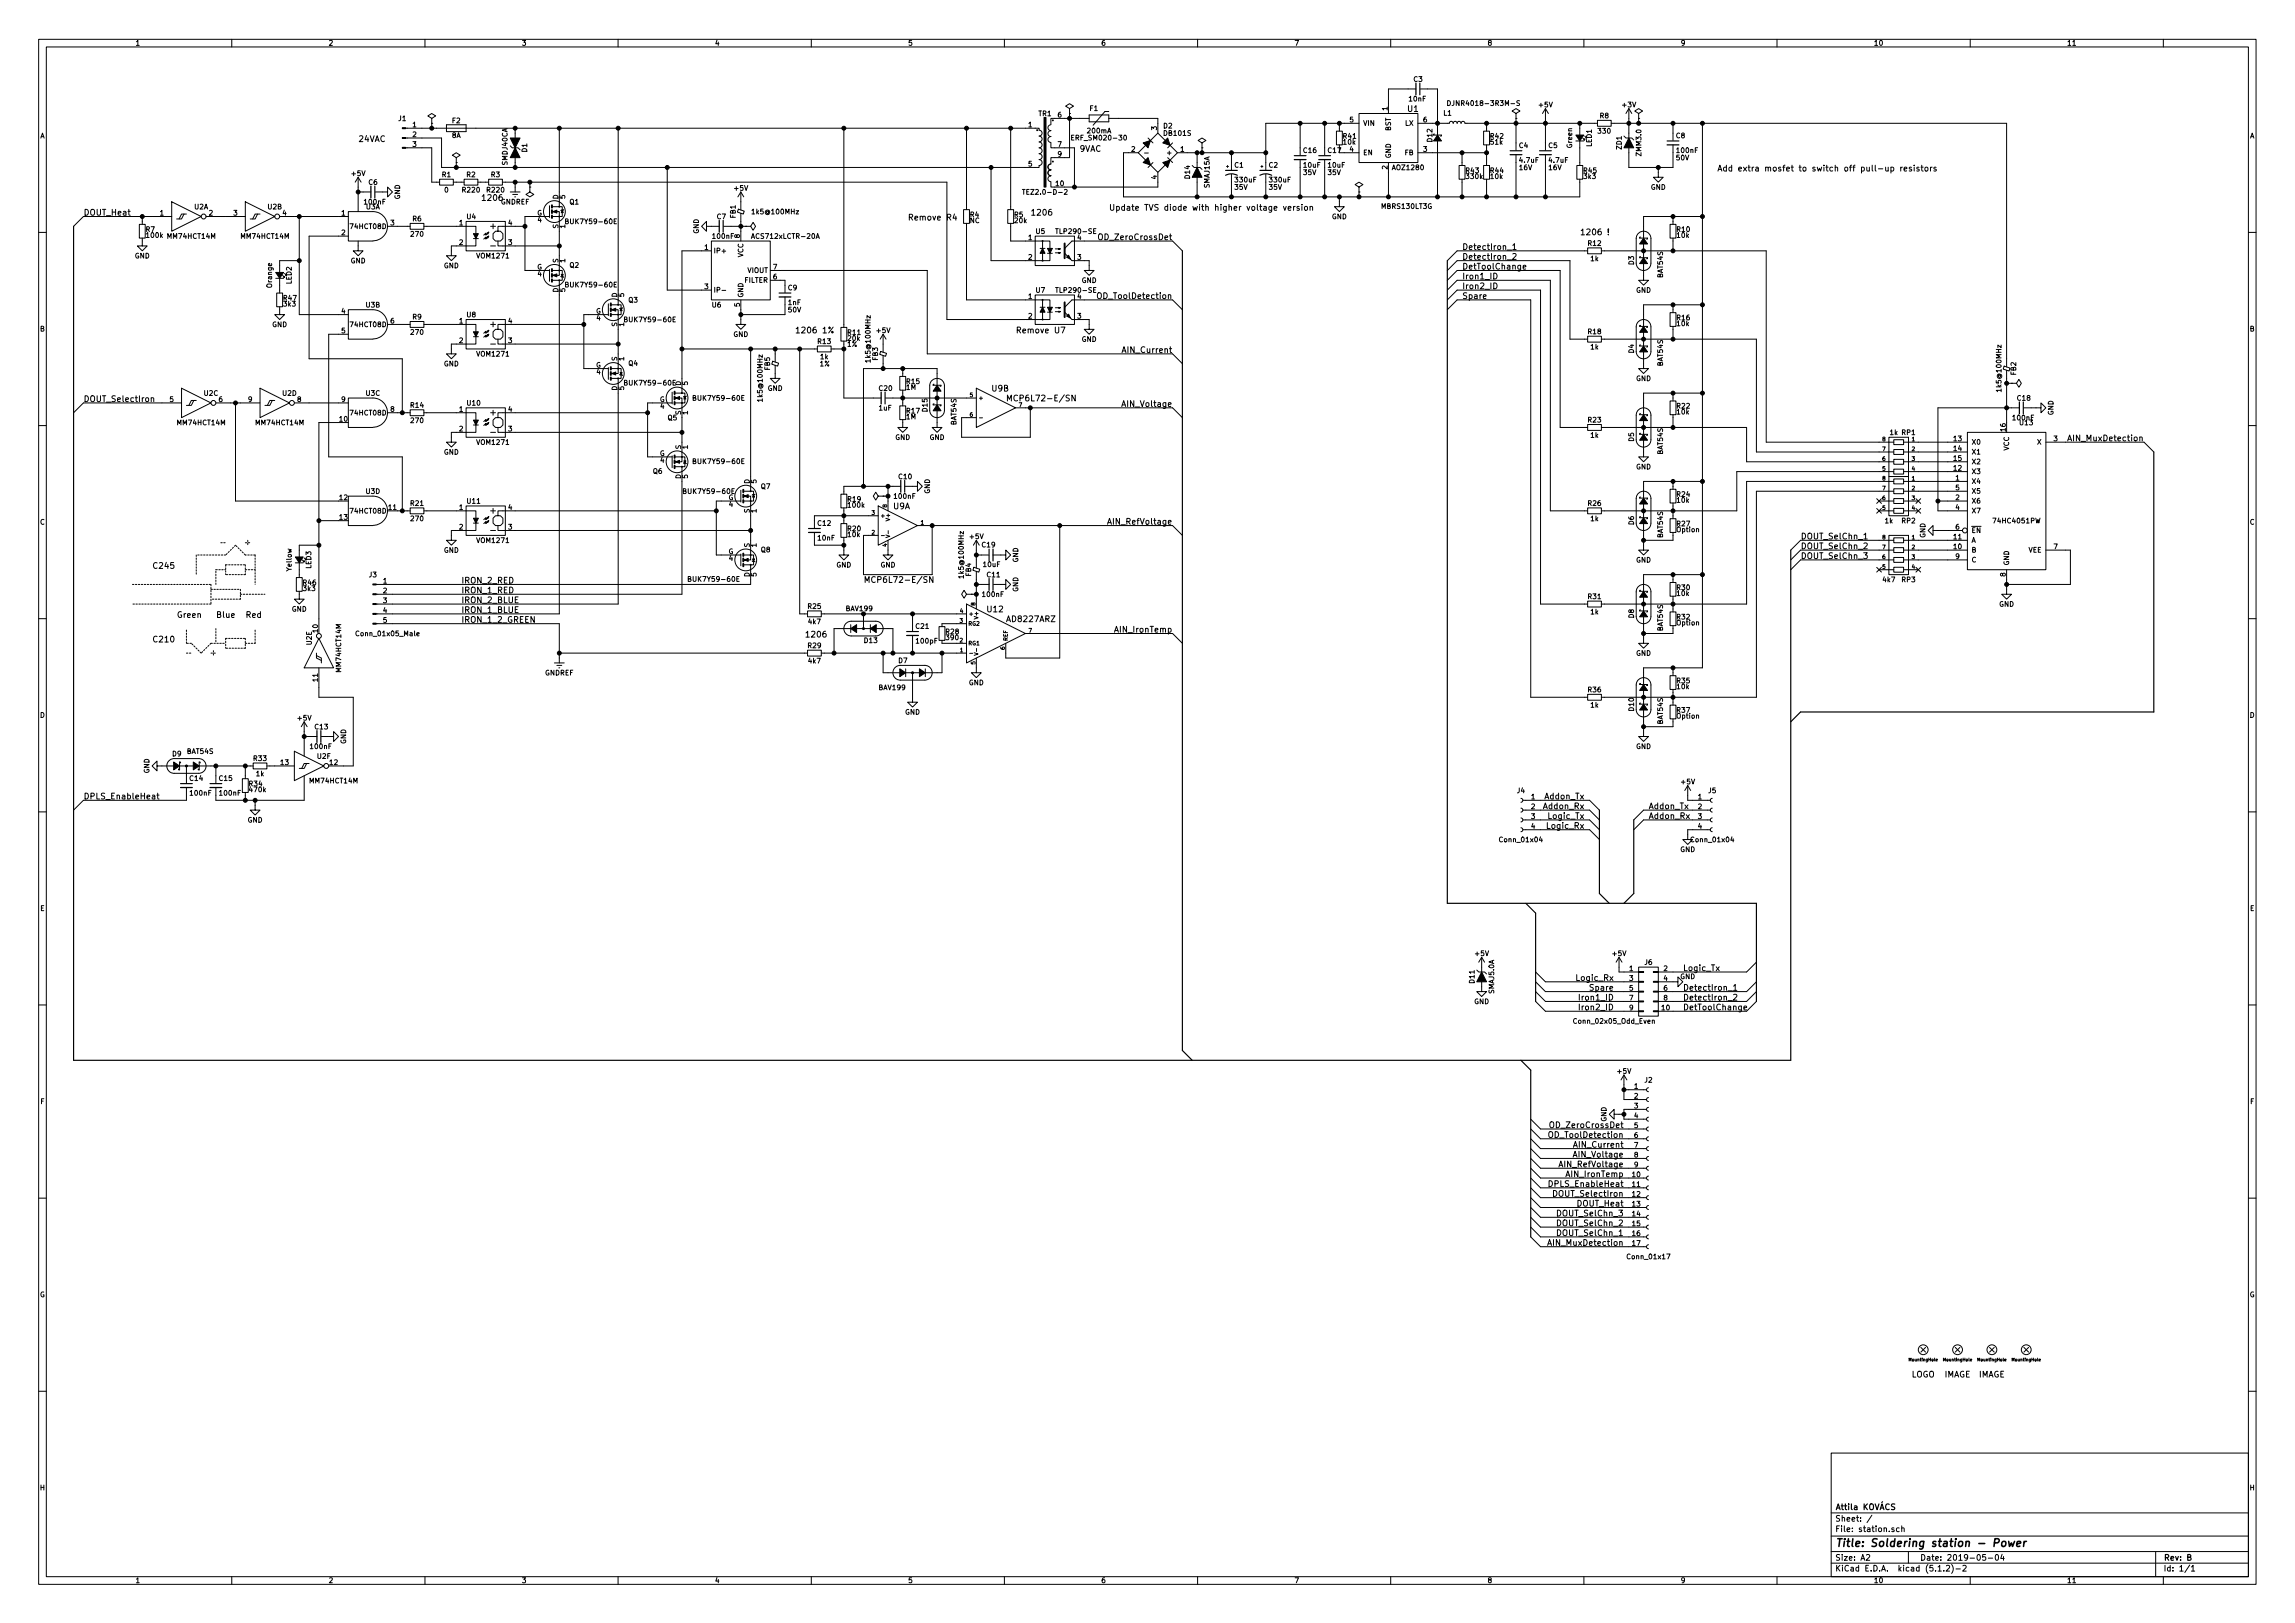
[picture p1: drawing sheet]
<svg xmlns="http://www.w3.org/2000/svg" width="594mm" height="420mm" viewBox="0 0 594 420" stroke-linecap="round" stroke-linejoin="round" font-family="sans-serif">
<defs><g id="words">
<text font-size="2.8" x="475" y="400.4">Title: Soldering station - Power</text>
<g font-size="2.1">
<text x="364.4" y="28.9">U1</text>
<text x="92.7" y="36.7">24VAC</text>
<text x="279.4" y="39.3">9VAC</text>
<text x="444.5" y="44.4">Add extra mosfet to switch off pull-up resistors</text>
<text x="124.5" y="52">1206</text>
<text x="21.6" y="55.8">DOUT_Heat</text>
<text x="234.9" y="57.1">Remove R4</text>
<text x="266.7" y="55.8">1206</text>
<text x="287" y="54.5">Update TVS diode with higher voltage version</text>
<text x="285.1" y="62.1">OD_ZeroCrossDet</text>
<text x="378.5" y="64.7">DetectIron_1</text>
<text x="408.9" y="60.9">1206 !</text>
<text x="378.5" y="67.2">DetectIron_2</text>
<text x="378.5" y="69.8">DetToolChange</text>
<text x="285" y="77.4">OD_ToolDetection</text>
<text x="378.5" y="72.3">Iron1_ID</text>
<text x="378.5" y="74.8">Iron2_ID</text>
<text x="378.5" y="77.4">Spare</text>
<text x="205.7" y="86.3">1206 1%</text>
<text x="262.9" y="86.3">Remove U7</text>
<text x="291" y="91.4">AIN_Current</text>
<text x="256.8" y="101.3">U9B</text>
<text x="21.6" y="104.1">DOUT_SelectIron</text>
<text x="262" y="103.9">MCP6L72-E/SN</text>
<text x="291" y="105.3">AIN_Voltage</text>
<text x="536.2" y="114.2">AIN_MuxDetection</text>
<text x="231.3" y="131.8">U9A</text>
<text x="287.6" y="135.8">AIN_RefVoltage</text>
<text x="466.1" y="139.6">DOUT_SelChn_1</text>
<text x="466.1" y="142.2">DOUT_SelChn_2</text>
<text x="39.4" y="147.2">C245</text>
<text x="466.1" y="144.7">DOUT_SelChn_3</text>
<text x="119.4" y="153.6">IRON_1_RED</text>
<text x="119.4" y="151">IRON_2_RED</text>
<text x="225.1" y="150.9">MCP6L72-E/SN</text>
<text x="45.7" y="159.9">Green</text>
<text x="55.9" y="159.9">Blue</text>
<text x="63.5" y="159.9">Red</text>
<text x="119.4" y="158.7">IRON_1_BLUE</text>
<text x="119.4" y="156.1">IRON_2_BLUE</text>
<text x="119.4" y="161.2">IRON_1_2_GREEN</text>
<text x="255.7" y="158.5">U12</text>
<text x="260.8" y="161">AD8227ARZ</text>
<text x="39.4" y="166.3">C210</text>
<text x="208.3" y="165">1206</text>
<text x="289" y="163.7">AIN_IronTemp</text>
<text x="21.6" y="206.9">DPLS_EnableHeat</text>
<text x="399.6" y="209.5">Addon_Rx</text>
<text x="399.8" y="206.9">Addon_Tx</text>
<text x="426.7" y="209.5">Addon_Tx</text>
<text x="400.7" y="214.5">Logic_Rx</text>
<text x="400.9" y="212">Logic_Tx</text>
<text x="426.7" y="212">Addon_Rx</text>
<text x="435.6" y="251.4">Logic_Tx</text>
<text x="408.3" y="253.9">Logic_Rx</text>
<text x="411.9" y="256.5">Spare</text>
<text x="435.6" y="256.5">DetectIron_1</text>
<text x="409.3" y="259">Iron1_ID</text>
<text x="409.3" y="261.5">Iron2_ID</text>
<text x="435.6" y="259">DetectIron_2</text>
<text x="435.6" y="261.5">DetToolChange</text>
<text x="402" y="292">OD_ZeroCrossDet</text>
<text x="401.9" y="294.6">OD_ToolDetection</text>
<text x="407.9" y="297.1">AIN_Current</text>
<text x="407.9" y="299.6">AIN_Voltage</text>
<text x="404.4" y="302.2">AIN_RefVoltage</text>
<text x="405.9" y="304.7">AIN_IronTemp</text>
<text x="402" y="307.3">DPLS_EnableHeat</text>
<text x="402.9" y="309.8">DOUT_SelectIron</text>
<text x="403.5" y="317.4">DOUT_SelChn_2</text>
<text x="403.5" y="314.9">DOUT_SelChn_3</text>
<text x="408.6" y="312.3">DOUT_Heat</text>
<text x="401.6" y="322.5">AIN_MuxDetection</text>
<text x="403.5" y="320">DOUT_SelChn_1</text>
<text x="494.7" y="356.6">LOGO</text>
<text x="503.3" y="356.6">IMAGE</text>
<text x="512.1" y="356.6">IMAGE</text>
<text x="475" y="393.9">Sheet: /</text>
<text x="475" y="390.9">Attila KOVÁCS</text>
<text x="475" y="396.6">File: station.sch</text>
<text x="475" y="406.8">KiCad E.D.A. kicad (5.1.2)-2</text>
<text x="475" y="404">Size: A2</text>
<text x="497" y="404">Date: 2019-05-04</text>
<text x="560" y="404">Rev: B</text>
<text x="560" y="406.8">Id: 1/1</text>
</g>
<g font-size="1.8">
<text x="35" y="11.8">1</text>
<text x="85" y="11.8">2</text>
<text x="135" y="11.8">3</text>
<text x="185" y="11.8">4</text>
<text x="235" y="11.8">5</text>
<text x="285" y="11.8">6</text>
<text x="335" y="11.8">7</text>
<text x="385" y="11.8">8</text>
<text x="435" y="11.8">9</text>
<text x="485" y="11.8">10</text>
<text x="535" y="11.8">11</text>
<text x="366" y="21.2">C3</text>
<text x="282.1" y="28.7">F1</text>
<text x="359.2" y="28.6" transform="rotate(-90 359.2 28.6)">1</text>
<text x="364.8" y="26.3">10nF</text>
<text x="373.7" y="29.9">L1</text>
<text x="376.1" y="27.4">DJNR4018-3R3M-S</text>
<text x="398.4" y="27.8">+5V</text>
<text x="420" y="27.8">+3V</text>
<text x="10.4" y="35.8">A</text>
<text x="103.2" y="31.3">J1</text>
<text x="106.8" y="32.9">1</text>
<text x="106.8" y="35.5">2</text>
<text x="117" y="35.7">8A</text>
<text x="117.1" y="31.9">F2</text>
<text x="266.2" y="32.9">1</text>
<text x="268.8" y="30.1">TR1</text>
<text x="273.8" y="30.4">6</text>
<text x="281.6" y="34.5">200mA</text>
<text x="299.5" y="33.7" transform="rotate(-90 299.5 33.7)">3</text>
<text x="301.2" y="33.2">D2</text>
<text x="301.4" y="35.1">DB101S</text>
<text x="347.8" y="35.9">R41</text>
<text x="349.4" y="31.7">5</text>
<text x="352.8" y="32.6">VIN</text>
<text x="360" y="33.9" transform="rotate(-90 360 33.9)">BST</text>
<text x="363.8" y="32.6">LX</text>
<text x="368.5" y="31.7">6</text>
<text x="385.9" y="35.9">R42</text>
<text x="413.8" y="34.6">330</text>
<text x="414.2" y="30.6">R8</text>
<text x="433.9" y="35.8">C8</text>
<text x="582.4" y="35.8">A</text>
<text x="106.8" y="38">3</text>
<text x="136.4" y="39.4" transform="rotate(-90 136.4 39.4)">D1</text>
<text x="273.8" y="38">7</text>
<text x="273.8" y="40.6">9</text>
<text x="278.2" y="36.3">ERF_SM020-30</text>
<text x="292.9" y="39.3">2</text>
<text x="302.5" y="40.2">+</text>
<text x="305.6" y="39.3">1</text>
<text x="337.5" y="39.6">C16</text>
<text x="343.8" y="39.6">C17</text>
<text x="347.8" y="37.4">10k</text>
<text x="349.4" y="39.3">4</text>
<text x="352.8" y="40.2">EN</text>
<text x="360" y="41.1" transform="rotate(-90 360 41.1)">GND</text>
<text x="363.7" y="40.2">FB</text>
<text x="368.5" y="39.3">3</text>
<text x="370.8" y="36.7" transform="rotate(-90 370.8 36.7)">D12</text>
<text x="385.9" y="37.4">51k</text>
<text x="393.3" y="38.3">C4</text>
<text x="400.9" y="38.3">C5</text>
<text x="407" y="38.3" transform="rotate(-90 407 38.3)">Green</text>
<text x="412" y="38" transform="rotate(-90 412 38)">LED1</text>
<text x="419.8" y="38.7" transform="rotate(-90 419.8 38.7)">ZD1</text>
<text x="424.9" y="40.2" transform="rotate(-90 424.9 40.2)">ZMM3.0</text>
<text x="434" y="41.5">50V</text>
<text x="434.2" y="39.6">100nF</text>
<text x="91.1" y="45.6">+5V</text>
<text x="95.5" y="47.8">C6</text>
<text x="114.5" y="45.9">R1</text>
<text x="120.8" y="45.9">R2</text>
<text x="127.2" y="45.9">R3</text>
<text x="131.4" y="42.7" transform="rotate(-90 131.4 42.7)">SMDJ40CA</text>
<text x="266.2" y="43.1">5</text>
<text x="299.5" y="46.4" transform="rotate(-90 299.5 46.4)">4</text>
<text x="308" y="46.2" transform="rotate(-90 308 46.2)">D14</text>
<text x="319.6" y="43.4">C1</text>
<text x="319.9" y="47.2">330uF</text>
<text x="328.5" y="43.4">C2</text>
<text x="328.8" y="47.2">330uF</text>
<text x="337.4" y="45.3">35V</text>
<text x="337.5" y="43.4">10uF</text>
<text x="343.8" y="45.3">35V</text>
<text x="343.9" y="43.4">10uF</text>
<text x="359.2" y="43.8" transform="rotate(-90 359.2 43.8)">2</text>
<text x="360.7" y="44">AOZ1280</text>
<text x="379.5" y="44.8">R43</text>
<text x="379.7" y="46.3">330k</text>
<text x="385.9" y="44.8">R44</text>
<text x="385.9" y="46.3">10k</text>
<text x="393.3" y="44">16V</text>
<text x="393.4" y="42.1">4.7uF</text>
<text x="400.9" y="44">16V</text>
<text x="401.1" y="42.1">4.7uF</text>
<text x="410" y="44.8">R45</text>
<text x="410" y="46.3">3k3</text>
<text x="94.4" y="52.9">100nF</text>
<text x="103.6" y="51.7" transform="rotate(-90 103.6 51.7)">GND</text>
<text x="115.1" y="49.8">0</text>
<text x="119.8" y="49.8">R220</text>
<text x="126.2" y="49.8">R220</text>
<text x="129.6" y="52.9">GNDREF</text>
<text x="144.5" y="51.6" transform="rotate(-90 144.5 51.6)">D</text>
<text x="146.3" y="51.5" transform="rotate(-90 146.3 51.5)">5</text>
<text x="147.5" y="52.9">Q1</text>
<text x="190.2" y="49.4">+5V</text>
<text x="265.9" y="50.4">TEZ2.0-D-2</text>
<text x="273.4" y="48.2">10</text>
<text x="313.1" y="48.7" transform="rotate(-90 313.1 48.7)">SMAJ15A</text>
<text x="319.7" y="49.1">35V</text>
<text x="328.5" y="49.1">35V</text>
<text x="427.3" y="49.1">GND</text>
<text x="41.4" y="55.8">1</text>
<text x="50.3" y="54.2">U2A</text>
<text x="54.1" y="55.8">2</text>
<text x="60.5" y="55.8">3</text>
<text x="69.4" y="54.2">U2B</text>
<text x="73.2" y="55.8">4</text>
<text x="88.4" y="55.8">1</text>
<text x="90.8" y="59.3">74HCT08D</text>
<text x="94.8" y="54.2">U3A</text>
<text x="101.1" y="58.3">3</text>
<text x="106.8" y="57.3">R6</text>
<text x="118.9" y="58.3">1</text>
<text x="120.9" y="56.7">U4</text>
<text x="131.6" y="58.3">4</text>
<text x="139" y="55.8">G</text>
<text x="139.2" y="57.6">4</text>
<text x="144.5" y="59.2" transform="rotate(-90 144.5 59.2)">S</text>
<text x="146.3" y="59.1" transform="rotate(-90 146.3 59.1)">1</text>
<text x="147.1" y="58">BUK7Y59-60E</text>
<text x="185.6" y="56.7">C7</text>
<text x="190.4" y="56.5" transform="rotate(-90 190.4 56.5)">FB1</text>
<text x="195" y="55.5">1k5@100MHz</text>
<text x="251.1" y="57.8">NC</text>
<text x="251.2" y="56.2">R4</text>
<text x="262.6" y="56.2">R5</text>
<text x="262.7" y="57.8">20k</text>
<text x="344.8" y="56.7">GND</text>
<text x="357.8" y="54.1">MBRS130LT3G</text>
<text x="37.8" y="60">R7</text>
<text x="38" y="61.6">100k</text>
<text x="43.5" y="61.8">MM74HCT14M</text>
<text x="62.6" y="61.8">MM74HCT14M</text>
<text x="88.4" y="60.9">2</text>
<text x="106.5" y="61.3">270</text>
<text x="118.9" y="63.4">2</text>
<text x="131.6" y="63.4">3</text>
<text x="180.9" y="60.5" transform="rotate(-90 180.9 60.5)">GND</text>
<text x="182.4" y="64.7">1</text>
<text x="184.6" y="61.8">100nF</text>
<text x="184.7" y="65.6">IP+</text>
<text x="191.5" y="61.6" transform="rotate(-90 191.5 61.6)">8</text>
<text x="195.2" y="61.8">ACS712xLCTR-20A</text>
<text x="266.2" y="62.1">1</text>
<text x="268.2" y="60.5">U5</text>
<text x="273.9" y="60.5">TLP290-SE</text>
<text x="278.9" y="62.1">4</text>
<text x="411.1" y="63.6">R12</text>
<text x="434.1" y="60">R10</text>
<text x="434.2" y="61.6">10k</text>
<text x="34.9" y="66.9">GND</text>
<text x="90.8" y="68.2">GND</text>
<text x="114.9" y="69.4">GND</text>
<text x="123.6" y="66.9">VOM1271</text>
<text x="139" y="69.8">G</text>
<text x="139.2" y="71.5">4</text>
<text x="144.5" y="68.1" transform="rotate(-90 144.5 68.1)">S</text>
<text x="146.3" y="68" transform="rotate(-90 146.3 68)">1</text>
<text x="147.5" y="69.3">Q2</text>
<text x="192.4" y="66.6" transform="rotate(-90 192.4 66.6)">VCC</text>
<text x="193.5" y="70.7">VIOUT</text>
<text x="200.2" y="69.8">7</text>
<text x="266.2" y="67.2">2</text>
<text x="278.9" y="67.2">3</text>
<text x="411.8" y="67.6">1k</text>
<text x="423" y="68.5" transform="rotate(-90 423 68.5)">D3</text>
<text x="430.5" y="71.9" transform="rotate(-90 430.5 71.9)">BAT54S</text>
<text x="70.4" y="74.4" transform="rotate(-90 70.4 74.4)">Orange</text>
<text x="73.4" y="77.8">R47</text>
<text x="75.5" y="73.5" transform="rotate(-90 75.5 73.5)">LED2</text>
<text x="144.5" y="75.7" transform="rotate(-90 144.5 75.7)">D</text>
<text x="146.3" y="75.6" transform="rotate(-90 146.3 75.6)">5</text>
<text x="147.1" y="74.4">BUK7Y59-60E</text>
<text x="159.8" y="77" transform="rotate(-90 159.8 77)">D</text>
<text x="161.5" y="76.9" transform="rotate(-90 161.5 76.9)">5</text>
<text x="182.4" y="74.8">3</text>
<text x="184.7" y="75.7">IP-</text>
<text x="192.4" y="77.1" transform="rotate(-90 192.4 77.1)">GND</text>
<text x="192.7" y="73.2">FILTER</text>
<text x="200.2" y="72.3">6</text>
<text x="204" y="75.2">C9</text>
<text x="266.2" y="77.4">1</text>
<text x="268.2" y="75.8">U7</text>
<text x="273.9" y="75.8">TLP290-SE</text>
<text x="278.9" y="77.4">4</text>
<text x="280" y="73.2">GND</text>
<text x="423.5" y="75.8">GND</text>
<text x="73.5" y="79.3">3k3</text>
<text x="88.4" y="81.2">4</text>
<text x="94.8" y="79.6">U3B</text>
<text x="101.1" y="83.7">6</text>
<text x="106.8" y="82.7">R9</text>
<text x="118.9" y="83.7">1</text>
<text x="120.9" y="82.1">U8</text>
<text x="131.6" y="83.7">4</text>
<text x="154.3" y="81.2">G</text>
<text x="154.5" y="83">4</text>
<text x="162.4" y="83.4">BUK7Y59-60E</text>
<text x="162.7" y="78.3">Q3</text>
<text x="184.4" y="79.6">U6</text>
<text x="191.5" y="79.4" transform="rotate(-90 191.5 79.4)">5</text>
<text x="204.1" y="79">1nF</text>
<text x="204.1" y="80.9">50V</text>
<text x="266.2" y="82.5">2</text>
<text x="278.9" y="82.5">3</text>
<text x="434.1" y="82.9">R16</text>
<text x="10.4" y="85.8">B</text>
<text x="70.4" y="84.7">GND</text>
<text x="88.4" y="86.3">5</text>
<text x="90.8" y="84.7">74HCT08D</text>
<text x="106.5" y="86.7">270</text>
<text x="118.9" y="88.8">2</text>
<text x="131.6" y="88.8">3</text>
<text x="159.8" y="84.6" transform="rotate(-90 159.8 84.6)">S</text>
<text x="161.5" y="84.5" transform="rotate(-90 161.5 84.5)">1</text>
<text x="189.8" y="87.2">GND</text>
<text x="211.7" y="89">R13</text>
<text x="219.3" y="89.8">1%</text>
<text x="219.5" y="86.7">R11</text>
<text x="219.5" y="88.2">20k</text>
<text x="227" y="86.2">+5V</text>
<text x="280" y="88.5">GND</text>
<text x="411.1" y="86.5">R18</text>
<text x="434.2" y="84.4">10k</text>
<text x="582.4" y="85.8">B</text>
<text x="114.9" y="94.8">GND</text>
<text x="123.6" y="92.3">VOM1271</text>
<text x="154.3" y="95.2">G</text>
<text x="159.8" y="93.5" transform="rotate(-90 159.8 93.5)">S</text>
<text x="161.5" y="93.4" transform="rotate(-90 161.5 93.4)">1</text>
<text x="162.7" y="94.7">Q4</text>
<text x="199.3" y="95.8" transform="rotate(-90 199.3 95.8)">FB5</text>
<text x="212.2" y="94.8">1%</text>
<text x="212.4" y="93">1k</text>
<text x="225.3" y="93.4" transform="rotate(-90 225.3 93.4)">1k5@100MHz</text>
<text x="227.3" y="93.3" transform="rotate(-90 227.3 93.3)">FB3</text>
<text x="411.8" y="90.5">1k</text>
<text x="423" y="91.4" transform="rotate(-90 423 91.4)">D4</text>
<text x="430.5" y="94.7" transform="rotate(-90 430.5 94.7)">BAT54S</text>
<text x="154.5" y="96.9">4</text>
<text x="159.8" y="101.1" transform="rotate(-90 159.8 101.1)">D</text>
<text x="161.5" y="101" transform="rotate(-90 161.5 101)">5</text>
<text x="162.4" y="99.8">BUK7Y59-60E</text>
<text x="176.3" y="99.9" transform="rotate(-90 176.3 99.9)">D</text>
<text x="178.1" y="99.7" transform="rotate(-90 178.1 99.7)">5</text>
<text x="198.7" y="101.2">GND</text>
<text x="227.6" y="101.2">C20</text>
<text x="234.6" y="100.9">1M</text>
<text x="234.7" y="99.4">R15</text>
<text x="423.5" y="98.6">GND</text>
<text x="518.1" y="101" transform="rotate(-90 518.1 101)">1k5@100MHz</text>
<text x="521.9" y="97.1" transform="rotate(-90 521.9 97.1)">FB2</text>
<text x="44" y="104.1">5</text>
<text x="52.9" y="102.5">U2C</text>
<text x="56.7" y="104.1">6</text>
<text x="64.3" y="104.1">9</text>
<text x="73.2" y="102.5">U2D</text>
<text x="77" y="104.1">8</text>
<text x="88.4" y="104.1">9</text>
<text x="90.8" y="107.5">74HCT08D</text>
<text x="94.8" y="102.5">U3C</text>
<text x="101.1" y="106.6">8</text>
<text x="106.3" y="105.6">R14</text>
<text x="118.9" y="106.6">1</text>
<text x="121" y="105">U10</text>
<text x="131.6" y="106.6">4</text>
<text x="170.8" y="104.1">G</text>
<text x="171" y="105.8">4</text>
<text x="176.3" y="107.4" transform="rotate(-90 176.3 107.4)">S</text>
<text x="178.1" y="107.3" transform="rotate(-90 178.1 107.3)">1</text>
<text x="180.2" y="103.7">BUK7Y59-60E</text>
<text x="197.4" y="103.6" transform="rotate(-90 197.4 103.6)">1k5@100MHz</text>
<text x="227.6" y="106.3">1uF</text>
<text x="234.7" y="107">R17</text>
<text x="240.1" y="106.5" transform="rotate(-90 240.1 106.5)">D15</text>
<text x="434.1" y="105.8">R22</text>
<text x="434.2" y="107.3">10k</text>
<text x="522.2" y="103.7">C18</text>
<text x="531.5" y="107.5" transform="rotate(-90 531.5 107.5)">GND</text>
<text x="46.1" y="110.1">MM74HCT14M</text>
<text x="66.4" y="110.1">MM74HCT14M</text>
<text x="87.9" y="109.1">10</text>
<text x="106.5" y="109.5">270</text>
<text x="118.9" y="111.7">2</text>
<text x="131.6" y="111.7">3</text>
<text x="172.9" y="108.8">Q5</text>
<text x="231.7" y="113.9">GND</text>
<text x="234.6" y="108.6">1M</text>
<text x="240.6" y="113.9">GND</text>
<text x="247.6" y="110" transform="rotate(-90 247.6 110)">BAT54S</text>
<text x="411.1" y="109.4">R23</text>
<text x="411.8" y="113.3">1k</text>
<text x="489.3" y="112.6">1k RP1</text>
<text x="519.2" y="111.6" transform="rotate(-90 519.2 111.6)">16</text>
<text x="521.2" y="108.8">100nF</text>
<text x="522.9" y="110.1">U13</text>
<text x="114.9" y="117.7">GND</text>
<text x="123.6" y="115.2">VOM1271</text>
<text x="170.8" y="118">G</text>
<text x="171" y="119.8">4</text>
<text x="176.3" y="116.3" transform="rotate(-90 176.3 116.3)">S</text>
<text x="178.1" y="116.2" transform="rotate(-90 178.1 116.2)">1</text>
<text x="423" y="114.3" transform="rotate(-90 423 114.3)">D5</text>
<text x="430.5" y="117.6" transform="rotate(-90 430.5 117.6)">BAT54S</text>
<text x="505.8" y="114.2">13</text>
<text x="505.8" y="116.8">14</text>
<text x="505.8" y="119.3">15</text>
<text x="510.3" y="115.1">X0</text>
<text x="510.3" y="117.6">X1</text>
<text x="520.1" y="116.7" transform="rotate(-90 520.1 116.7)">VCC</text>
<text x="527.4" y="115.1">X</text>
<text x="531.6" y="114.2">3</text>
<text x="169.1" y="122.6">Q6</text>
<text x="176.3" y="124" transform="rotate(-90 176.3 124)">D</text>
<text x="178.1" y="123.8" transform="rotate(-90 178.1 123.8)">5</text>
<text x="180.2" y="120.1">BUK7Y59-60E</text>
<text x="194.1" y="125.3" transform="rotate(-90 194.1 125.3)">D</text>
<text x="195.8" y="125.1" transform="rotate(-90 195.8 125.1)">5</text>
<text x="232.7" y="124">C10</text>
<text x="423.5" y="121.5">GND</text>
<text x="505.8" y="121.8">12</text>
<text x="506.2" y="124.4">1</text>
<text x="510.3" y="125.3">X4</text>
<text x="510.3" y="122.7">X3</text>
<text x="510.3" y="120.2">X2</text>
<text x="87.9" y="129.5">12</text>
<text x="94.8" y="127.9">U3D</text>
<text x="100.6" y="132">11</text>
<text x="106.3" y="131">R21</text>
<text x="118.9" y="132">1</text>
<text x="121" y="130.4">U11</text>
<text x="131.6" y="132">4</text>
<text x="177.6" y="127.9">BUK7Y59-60E</text>
<text x="188.5" y="129.5">G</text>
<text x="188.7" y="131.2">4</text>
<text x="197" y="126.6">Q7</text>
<text x="219.5" y="129.9">R19</text>
<text x="219.6" y="131.4">100k</text>
<text x="231.6" y="129.1">100nF</text>
<text x="240.7" y="127.9" transform="rotate(-90 240.7 127.9)">GND</text>
<text x="411.1" y="131">R26</text>
<text x="434.1" y="128.6">R24</text>
<text x="434.2" y="130.1">10k</text>
<text x="506.2" y="129.5">2</text>
<text x="506.2" y="132">4</text>
<text x="506.2" y="126.9">5</text>
<text x="510.3" y="130.3">X6</text>
<text x="510.3" y="127.8">X5</text>
<text x="10.4" y="135.8">C</text>
<text x="87.9" y="134.5">13</text>
<text x="90.8" y="132.9">74HCT08D</text>
<text x="106.5" y="134.9">270</text>
<text x="118.9" y="137.1">2</text>
<text x="131.6" y="137.1">3</text>
<text x="194.1" y="132.8" transform="rotate(-90 194.1 132.8)">S</text>
<text x="195.8" y="132.7" transform="rotate(-90 195.8 132.7)">1</text>
<text x="211.7" y="136.1">C12</text>
<text x="219.5" y="137.5">R20</text>
<text x="411.8" y="134.9">1k</text>
<text x="423" y="135.9" transform="rotate(-90 423 135.9)">D6</text>
<text x="434.1" y="136.2">R27</text>
<text x="434.1" y="137.8">Option</text>
<text x="488" y="135.5">1k</text>
<text x="492.3" y="135.5">RP2</text>
<text x="506.2" y="137.1">6</text>
<text x="510.3" y="132.9">X7</text>
<text x="510.3" y="138">EN</text>
<text x="516.3" y="135.5">74HC4051PW</text>
<text x="582.4" y="135.8">C</text>
<text x="114.9" y="143.1">GND</text>
<text x="123.6" y="140.6">VOM1271</text>
<text x="188.5" y="143.4">G</text>
<text x="194.1" y="141.7" transform="rotate(-90 194.1 141.7)">S</text>
<text x="195.8" y="141.6" transform="rotate(-90 195.8 141.6)">1</text>
<text x="197" y="143">Q8</text>
<text x="211.8" y="139.9">10nF</text>
<text x="219.5" y="139">10k</text>
<text x="251.1" y="139.5">+5V</text>
<text x="254.3" y="141.7">C19</text>
<text x="430.5" y="139.2" transform="rotate(-90 430.5 139.2)">BAT54S</text>
<text x="498.4" y="139.3" transform="rotate(-90 498.4 139.3)">GND</text>
<text x="505.8" y="142.2">10</text>
<text x="505.8" y="139.6">11</text>
<text x="510.3" y="143">B</text>
<text x="510.3" y="140.5">A</text>
<text x="525" y="143">VEE</text>
<text x="531.6" y="142.2">7</text>
<text x="75.5" y="147.7" transform="rotate(-90 75.5 147.7)">Yellow</text>
<text x="80.6" y="147.2" transform="rotate(-90 80.6 147.2)">LED3</text>
<text x="95.6" y="149.4">J3</text>
<text x="188.7" y="145.2">4</text>
<text x="194.1" y="149.4" transform="rotate(-90 194.1 149.4)">D</text>
<text x="195.8" y="149.2" transform="rotate(-90 195.8 149.2)">5</text>
<text x="216.5" y="146.9">GND</text>
<text x="227.9" y="146.9">GND</text>
<text x="249.5" y="149.3" transform="rotate(-90 249.5 149.3)">1k5@100MHz</text>
<text x="251.4" y="149.2" transform="rotate(-90 251.4 149.2)">FB4</text>
<text x="254.6" y="146.8">10uF</text>
<text x="255.5" y="149.4">C11</text>
<text x="263.6" y="145.6" transform="rotate(-90 263.6 145.6)">GND</text>
<text x="423.5" y="145.6">GND</text>
<text x="506.2" y="144.7">9</text>
<text x="510.3" y="145.6">C</text>
<text x="519.2" y="149.2" transform="rotate(-90 519.2 149.2)">8</text>
<text x="520.1" y="146.5" transform="rotate(-90 520.1 146.5)">GND</text>
<text x="78.5" y="151.5">R46</text>
<text x="78.6" y="153">3k3</text>
<text x="99.2" y="151">1</text>
<text x="99.2" y="153.6">2</text>
<text x="178.9" y="150.6">BUK7Y59-60E</text>
<text x="254.5" y="154.5">100nF</text>
<text x="263.6" y="153.3" transform="rotate(-90 263.6 153.3)">GND</text>
<text x="411.1" y="155.1">R31</text>
<text x="434.1" y="152.7">R30</text>
<text x="434.2" y="154.3">10k</text>
<text x="487.5" y="150.7">4k7</text>
<text x="492.3" y="150.7">RP3</text>
<text x="75.5" y="158.3">GND</text>
<text x="99.2" y="156.1">3</text>
<text x="99.2" y="158.7">4</text>
<text x="99.2" y="161.2">5</text>
<text x="209.2" y="157.6">R25</text>
<text x="209.3" y="161.6">4k7</text>
<text x="219.1" y="158.2">BAV199</text>
<text x="411.8" y="159">1k</text>
<text x="423" y="160" transform="rotate(-90 423 160)">D8</text>
<text x="434.1" y="160.4">R32</text>
<text x="434.1" y="161.9">Option</text>
<text x="517.5" y="157.1">GND</text>
<text x="80.7" y="166.9" transform="rotate(-90 80.7 166.9)">U2E</text>
<text x="82.3" y="163.7" transform="rotate(-90 82.3 163.7)">10</text>
<text x="92.7" y="164.7">Conn_01x05_Male</text>
<text x="209.2" y="167.8">R29</text>
<text x="223.8" y="166.5">D13</text>
<text x="237.1" y="162.8">C21</text>
<text x="237.3" y="166.6">100pF</text>
<text x="244.9" y="164.2">R28</text>
<text x="245" y="165.7">390</text>
<text x="430.5" y="163.3" transform="rotate(-90 430.5 163.3)">BAT54S</text>
<text x="88.3" y="173.8" transform="rotate(-90 88.3 173.8)">MM74HCT14M</text>
<text x="209.3" y="171.7">4k7</text>
<text x="232.6" y="171.7">D7</text>
<text x="423.5" y="169.8">GND</text>
<text x="82.3" y="176.4" transform="rotate(-90 82.3 176.4)">11</text>
<text x="141" y="174.8">GNDREF</text>
<text x="227.6" y="178.7">BAV199</text>
<text x="250.8" y="177.4">GND</text>
<text x="411.1" y="179.2">R36</text>
<text x="434.1" y="176.9">R35</text>
<text x="434.2" y="178.4">10k</text>
<text x="10.4" y="185.8">D</text>
<text x="234.3" y="185">GND</text>
<text x="411.8" y="183.2">1k</text>
<text x="423" y="184" transform="rotate(-90 423 184)">D10</text>
<text x="434.1" y="184.5">R37</text>
<text x="582.4" y="185.8">D</text>
<text x="77.1" y="186.5">+5V</text>
<text x="81.6" y="188.8">C13</text>
<text x="430.5" y="187.4" transform="rotate(-90 430.5 187.4)">BAT54S</text>
<text x="434.1" y="186">Option</text>
<text x="44.7" y="195.8">D9</text>
<text x="48.4" y="195.2">BAT54S</text>
<text x="65.7" y="197">R33</text>
<text x="80.5" y="193.9">100nF</text>
<text x="82.1" y="196.4">U2F</text>
<text x="89.6" y="192.6" transform="rotate(-90 89.6 192.6)">GND</text>
<text x="423.5" y="193.9">GND</text>
<text x="38.7" y="200.2" transform="rotate(-90 38.7 200.2)">GND</text>
<text x="49.2" y="202.2">C14</text>
<text x="56.8" y="202.2">C15</text>
<text x="64.5" y="203.5">R34</text>
<text x="66.3" y="201">1k</text>
<text x="72.7" y="198">13</text>
<text x="80.4" y="202.8">MM74HCT14M</text>
<text x="85.4" y="198">12</text>
<text x="435.3" y="203">+5V</text>
<text x="49.4" y="206">100nF</text>
<text x="57" y="206">100nF</text>
<text x="64.7" y="205.1">470k</text>
<text x="392.7" y="205.3">J4</text>
<text x="396.4" y="206.9">1</text>
<text x="396.4" y="209.5">2</text>
<text x="439.6" y="206.9">1</text>
<text x="439.6" y="209.5">2</text>
<text x="442.3" y="205.3">J5</text>
<text x="64.1" y="212.9">GND</text>
<text x="396.4" y="212">3</text>
<text x="396.4" y="214.5">4</text>
<text x="439.6" y="212">3</text>
<text x="439.6" y="214.5">4</text>
<text x="388.5" y="218">Conn_01x04</text>
<text x="434.9" y="220.6">GND</text>
<text x="438" y="218">Conn_01x04</text>
<text x="10.4" y="235.8">E</text>
<text x="582.4" y="235.8">E</text>
<text x="381.9" y="247.5">+5V</text>
<text x="417.5" y="247.5">+5V</text>
<text x="421.8" y="251.4">1</text>
<text x="425.8" y="249.8">J6</text>
<text x="430.7" y="251.4">2</text>
<text x="381.7" y="254.5" transform="rotate(-90 381.7 254.5)">D11</text>
<text x="386.8" y="257.2" transform="rotate(-90 386.8 257.2)">SMAJ5.0A</text>
<text x="421.8" y="253.9">3</text>
<text x="421.8" y="256.5">5</text>
<text x="430.7" y="253.9">4</text>
<text x="430.7" y="256.5">6</text>
<text x="434.9" y="253.5">GND</text>
<text x="381.6" y="259.9">GND</text>
<text x="421.8" y="259">7</text>
<text x="421.8" y="261.5">9</text>
<text x="430.2" y="261.5">10</text>
<text x="430.7" y="259">8</text>
<text x="407.8" y="265">Conn_02x05_Odd_Even</text>
<text x="418.8" y="278">+5V</text>
<text x="423.1" y="281.9">1</text>
<text x="425.8" y="280.3">J2</text>
<text x="10.5" y="285.8">F</text>
<text x="423.1" y="284.4">2</text>
<text x="423.1" y="286.9">3</text>
<text x="582.5" y="285.8">F</text>
<text x="415.8" y="290.4" transform="rotate(-90 415.8 290.4)">GND</text>
<text x="423.1" y="289.5">4</text>
<text x="423.1" y="292">5</text>
<text x="423.1" y="294.6">6</text>
<text x="423.1" y="297.1">7</text>
<text x="423.1" y="299.6">8</text>
<text x="422.6" y="304.7">10</text>
<text x="423.1" y="302.2">9</text>
<text x="422.6" y="307.3">11</text>
<text x="422.6" y="309.8">12</text>
<text x="422.6" y="312.3">13</text>
<text x="422.6" y="314.9">14</text>
<text x="422.6" y="317.4">15</text>
<text x="422.6" y="320">16</text>
<text x="422.6" y="322.5">17</text>
<text x="421.5" y="326">Conn_01x17</text>
<text x="10.3" y="335.8">G</text>
<text x="582.3" y="335.8">G</text>
<text x="10.4" y="385.8">H</text>
<text x="582.4" y="385.8">H</text>
<text x="35" y="409.8">1</text>
<text x="85" y="409.8">2</text>
<text x="135" y="409.8">3</text>
<text x="185" y="409.8">4</text>
<text x="235" y="409.8">5</text>
<text x="285" y="409.8">6</text>
<text x="335" y="409.8">7</text>
<text x="385" y="409.8">8</text>
<text x="435" y="409.8">9</text>
<text x="485" y="409.8">10</text>
<text x="535" y="409.8">11</text>
</g>
<g font-size="1.4">
<text x="251.1" y="102.8">5</text>
<text x="251.1" y="107.9">6</text>
<text x="253.2" y="103.5">+</text>
<text x="263.8" y="105.3">7</text>
<text x="487.3" y="119.3">6</text>
<text x="487.3" y="116.8">7</text>
<text x="487.3" y="114.2">8</text>
<text x="494.9" y="114.2">1</text>
<text x="494.9" y="116.8">2</text>
<text x="494.9" y="119.3">3</text>
<text x="487.3" y="121.8">5</text>
<text x="487.3" y="124.4">8</text>
<text x="494.9" y="121.8">4</text>
<text x="494.9" y="124.4">1</text>
<text x="229.6" y="131.4" transform="rotate(-90 229.6 131.4)">8</text>
<text x="487.3" y="132">5</text>
<text x="487.3" y="129.5">6</text>
<text x="487.3" y="126.9">7</text>
<text x="494.9" y="126.9">2</text>
<text x="494.9" y="129.5">3</text>
<text x="494.9" y="132">4</text>
<text x="225.7" y="133.3">3</text>
<text x="227.8" y="134">+</text>
<text x="230.4" y="134.5" transform="rotate(-90 230.4 134.5)">V+</text>
<text x="238.4" y="135.8">1</text>
<text x="225.7" y="138.3">2</text>
<text x="229.6" y="141.5" transform="rotate(-90 229.6 141.5)">4</text>
<text x="487.3" y="142.2">7</text>
<text x="487.3" y="139.6">8</text>
<text x="494.9" y="139.6">1</text>
<text x="494.9" y="142.2">2</text>
<text x="487.3" y="147.2">5</text>
<text x="487.3" y="144.7">6</text>
<text x="494.9" y="144.7">3</text>
<text x="494.9" y="147.2">4</text>
<text x="248.5" y="161.2">3</text>
<text x="248.5" y="158.7">4</text>
<text x="250.6" y="162">RG2</text>
<text x="250.7" y="159.4">+</text>
<text x="252.5" y="156.8" transform="rotate(-90 252.5 156.8)">8</text>
<text x="253.2" y="159.9" transform="rotate(-90 253.2 159.9)">V+</text>
<text x="248.5" y="166.3">2</text>
<text x="250.6" y="167">RG1</text>
<text x="260.9" y="166" transform="rotate(-90 260.9 166)">REF</text>
<text x="266.3" y="163.7">7</text>
<text x="248.5" y="168.8">1</text>
<text x="252.5" y="172" transform="rotate(-90 252.5 172)">5</text>
<text x="260.1" y="168.2" transform="rotate(-90 260.1 168.2)">6</text>
</g>
<g font-size="1.1">
<text x="494.3" y="352.4">MountingHole</text>
<text x="503.2" y="352.4">MountingHole</text>
<text x="512.1" y="352.4">MountingHole</text>
<text x="521" y="352.4">MountingHole</text>
</g>
</g></defs>
<g fill="none" stroke="#000" stroke-width=".26">
<path d="M10 10.2h574v400h-574zM12 12.2h570v396h-570zM60 10.2v2M110 10.2v2M160 10.2v2M210 10.2v2M260 10.2v2M310 10.2v2M360 10.2v2M410 10.2v2M460 10.2v2M510 10.2v2"/>
<path d="M536.5 11.8h.8M560 10.2v2M105 33.2h164v.5l.4 .1 .3 .5-.1 .6-.6 .3 .4 .1 .3 .6-.1 .5-.6 .3 .4 .2 .3 .5-.1 .5-.6 .4 .4 .1 .3 .5-.1 .6-.6 .3 .6 .3 .1 .6-.3 .5-.4 .1 .6 .3 .1 .6-.3 .5-.4 .1v.5h-154.7v-7.6h-9.3M105 38.3h6.8v8.9h2M111.8 30.6l1-.6-1-.6-1.1 .6 1.1 .6v1.3M111.8 31.9h.1M111.8 31.9v1.3M115.6 32.3h5v1.8h-5zM132.1 37.8l.5 .5h1.5l.5 .5M133.3 33.2v2.5M144.8 33.2v20.3h-1.8M160 33.2v45.7h-1.8"/>
<path d="M218.4 33.2v51.6M250.2 33.2v21.1M261.6 33.2v21.1M272 32.3l-.4 .1-.3 .5 .1 .6 .6 .3-.4 .2-.3 .5 .1 .5 .6 .3-.6 .4-.1 .5 .3 .5 .4 .2M272 37v1.3h6.1v10.1M276.9 29.4v11.4h-4.9v1.5M276.9 28.1l1-.6-1-.7-1.1 .7 1.1 .6v1.3M276.9 29.4h.1M277.4 35.6h.4M278 35h-.6v1.3h.6M281.9 30.6h-9.9v1.6M281.9 29.8h5.1v1.7h-5.1z"/>
<path d="M287 30.6h12.7v3.9M287 28.9h-1l-3 3.5M291 35.1l.2-.1a.63 .63 0 0 1 .4 .7 .63 .63 0 0 1-.5 .5l-.2-.4zM294.6 39.5h-3.8v11.5h118.1v-4.6M296.3 39.6h1M297.2 35.7l1.2 1.3M299.7 34.5l5.1 5-5.1 5.1-5.1-5.1zM303.5 37l-1.2 1.3M304.8 39.5h22.9M309.9 39.5v3.8M311.1 37l1.1-.6-1.1-.7-1 .7 1 .6v1.3M311.1 38.3h.1"/>
<path d="M311.1 38.3v1.2M318.8 39.5v4.6M336.5 31.9v8.3M342.9 31.9v8.3M345.9 34h1.6v3.5h-1.6zM346.7 39.5h5.1M346.7 31.9v2.1M346.7 37.5v.8M351.8 29.4h15.2v12.7h-15.2zM351.8 31.9h-24.1v12.2M366.5 23h-7.1v6.4M367 31.9h8.2l.4-.5 .4 .1 .2 .4 .4-.5 .4 .1 .2 .4 .4-.5 .4 .1 .2 .4 .4-.5 .4 .1 .2 .4h34.3"/>
<path d="M367 39.5h17.8M367.7 23h4.4v12M371.1 35h2v.2h-.2M372.1 36.5v14.5M374.7 26.1a.64 .64 0 0 1 .8 .6 .64 .64 0 0 1-.8 .6zM378.5 39.5v3.3M384 34h1.6v3.5h-1.6zM384.8 31.9v2.1M384.8 37.5v5.3M392.4 29.4l1-.7-1-.6-1 .6 1 .7v1.2M392.4 30.6h.1M392.4 30.6v8.3"/>
<path d="M393.3 26.1l-.6 .1a.54 .54 0 0 0 .6 .6l-.1 .5h-.6M400 28.1l-.7 1.3M400 28.1v10.8M400 28.1l.8 1.3M407.9 36.5h2.1M408.9 31.9v3.1M408.9 36.5v6.3M409.7 35.7l.5 .5v-.2v.2h-.2M413.5 31.2h3.6v1.5h-3.6zM417.1 31.9h102.3v63.1M420.4 35.2l.5 .5h1.5l.5 .5M421.6 28.1v7.6"/>
<path d="M421.6 28.1l-.7 1.3M421.6 28.1l.8 1.3M424.2 29.4l1-.7-1-.6-1 .6 1 .7v1.2M424.2 30.6h.1M424.2 30.6v1.3M433.1 37.5v5.8h-11.5v-5M433.1 31.9v4.5M440.7 31.9v141h-15.3v4.3M36.1 58.1h1.5v3.5h-1.5zM36.8 56v2.1M44.4 52.2l7.7 3.8-7.7 3.9zM44.4 56h-22.8l-2.6 2.6"/>
<path d="M47.6 55.4h-.6l-.6 1.3M48.3 55.4h-.7l-.6 1.3h-1.3M53.3 56h10.2M63.5 52.2l7.6 3.8-7.6 3.9zM66.7 55.4h-.7l-.6 1.3M67.3 55.4h-.6l-.7 1.3h-1.2M72.4 56h17.8M77.5 56v25.4h12.7M92.7 49.7h3.3M92.7 45.9l-.8 1.3M92.7 45.9v8.9M92.7 45.9l.8 1.3"/>
<path d="M96.5 54.8h-6.3v7.6h6.3M96.5 54.8a3.8 3.8 0 0 1 3.8 3.8 3.8 3.8 0 0 1-3.7 3.7M97.2 49.7h3.1v-1.3l1.3 1.3-1.3 1.3v-1.3M100.3 58.6h5.9M106.2 57.8h3.5v1.6h-3.5zM109.7 58.6h13.5v1.9M113.8 46.4h3.5v1.5h-3.5zM117.3 47.2h2.8M118.1 40.8l1-.6-1-.7-1 .7 1 .6v1.3M118.1 42.1h.1M118.1 42.1v1.2M120.1 46.4h3.6v1.5h-3.6z"/>
<path d="M120.6 57.3h10.2v7.6h-10.2zM123.7 47.2h2.8M126.5 46.4h3.5v1.5h-3.5zM127 58.6h1.3M127.6 58v1.2M129.9 50.4l-.4 .1-.3 .2v.9l.3 .3 .5-.1-.1-.8h-.4l-.3 .2M130 47.2h115.1v35.5h26.7v-1.9M132.1 49.7h2.5M132.7 50.3h1.3M133.2 51h.3M133.3 40.8v2.5M133.3 47.2v2.5"/>
<path d="M135.9 58.6h-7v1.3h-.6l-.7 .6v1.3l.7 .6h1.2l.7-.6v-1.3l-.7-.6h-.6M137.2 48.4v1.3l1 .6-1 .7-1.1-.7 1.1-.6M137.2 48.4h.1M137.2 47.2v1.2M142.2 53.3v3M142.2 56h-6.3v14h6.3M143 56h1.8v14h-1.8M144.8 53.5h.7v2.5h-.7v-1.2h-1.8M145.9 54.3l-.7 .2M146.4 57.3l.6-.1v-.4l-.6-.1v1.2h.5l.2-.4-.3-.2M159 57.3h.4M159.6 56.7h-.6v1.2h.6"/>
<path d="M172.7 43.3v31.8h11.4M182.9 58.6v-1.3l-1.3 1.3 1.3 1.3v-1.3h3.3M187.3 58.6h5.7M191.1 54.1l1.6 .6-.3 .7-1.5-.5zM191.8 49.7v4.6M191.8 55.2v7.2M191.8 49.7l-.8 1.3M191.8 49.7l.7 1.3M193 58.6h1.3l.6-1 .7 1-.7 1-.6-1M193 58.6h.1M247.1 55.4l-.4 1.1h.9M247.4 56v1"/>
<path d="M249.4 54.3h1.6v3.5h-1.6zM250.2 57.8v19.8h21.6v1.9M256.5 43.3v24.2h15.3v-1.9M260.9 54.3h1.5v3.5h-1.5zM261.6 57.8v4.6h10.2v1.9M264.6 49h.8M265 49v1.3M272 42.5l-.4 .1-.3 .5 .1 .6 .6 .3-.4 .1-.3 .5 .1 .6 .6 .3-.6 .3-.1 .6 .3 .5 .4 .1M272 47.2v1.2h1M272.1 54.2l-.4 .1-.2 .3-.1 .8 .3 .3 .5-.1-.1-.8h-.4l-.3 .3M273.2 59.2h.8M275.5 49.2l.5-.2 .3 .4-.8 .9h.8"/>
<path d="M283.7 59.2h-.6v1.3h.6M298.4 42.1l-1.2 1.2M299.7 44.6v3.8h-24.1M302.3 40.8l1.2 1.3M308.6 42.8l.5 .5h1.5l.5 .6M309.9 45.9v5.1M317.5 43.1h.5M317.8 42.8v.5M318.8 45.1v5.9M326.4 43.1h.5M326.6 42.8v.5M327.7 45.1v5.9"/>
<path d="M332.2 53.4l.4 1 .3-1M333.5 53.9l.7-.1-.1-.3-.4-.1-.2 .2v.8h.6M334.8 53.4v1M335.3 53.4l-.5 .3M336.3 53.5l-.4-.1-.2 .2 .1 .3 .5 .1v.4h-.6M336.5 41.3v9.7M337 52.9v.2M337 53.4v1M337.7 53.6h.7l-.1 .8-.6-.1zM339.1 53.6l.6-.1 .1 .9M339.1 53.4v1M342.9 41.3v9.7"/>
<path d="M346.7 51v2.5h1.3l-1.3 1.3-1.3-1.3h1.3M351.8 48.4l1-.6-1-.6-1 .6 1 .6v1.3M351.8 49.7h.1M351.8 49.7v1.3M359.4 42.1v8.9M377.7 42.8h1.5v3.6h-1.5zM378.5 46.4v4.6M384 42.8h1.6v3.6h-1.6zM384.8 46.4v4.6M392.4 40v11M400 40v11M408.2 42.8h1.5v3.6h-1.5z"/>
<path d="M416.3 59.3v.9M429.3 43.3v2.6h1.2l-1.2 1.3-1.3-1.3h1.3M432.3 58.1h1.5v3.5h-1.5zM433.1 56v2.1M440.7 56h-15.3v5.6M488.1 43.3l.1 .9 .6-.1M488.8 43.3v1M489.5 43.3h.4l.3 .3-.1 .6h-.6M489.5 43.3v1.5M492 43.3v1M492.5 43.3l-.5 .3M492.9 43.8l.7-.2-.1-.3h-.4l-.2 .2 .1 .7h.5"/>
<path d="M494.8 43.3h-.4l-.2 .2 .1 .2 .5 .2v.3h-.6M495.5 42.8v.1M495.5 43.3v1M496.7 43.3h-.3l-.2 .2v.2l.5 .2v.3h-.5M497.3 43.3h.5M497.5 42.8v1.3l.3 .2M498.3 43.4h.7l-.1 .8-.6-.1zM499.7 43.3v1M500.2 43.3l-.5 .3M501.2 43.3h-.4l-.2 .2 .1 .2 .5 .2v.3h-.6M10 60.2h2M36.8 61.6v2.1h1.3l-1.3 1.2-1.2-1.2h1.2"/>
<path d="M71.4 72.1h2M71.6 75.9h1.6v3.5h-1.6zM72.4 79.4v2h1.3l-1.3 1.3-1.3-1.3h1.3M72.4 72.1v3.8M73.2 71.3l.5 .5v-.3v.3h-.3M77.5 67.5h-5.1v3M90.2 61.1h-10.2v31.8h24.1v13.9M92.7 62.4v2.5h1.3l-1.3 1.3-1.3-1.3h1.3M122.6 61.8h1.2M123.2 61.8v1.9h-6.4v2.5h1.3l-1.3 1.3-1.2-1.3h1.2M126 60.4l.5-.3-.2 .5zM126.5 60.1l-.7 .8v-.5l-.6 .5"/>
<path d="M126.5 61.1l-.2 .5-.3-.2 .5-.3-.7 .8v-.5l-.6 .5M127 63.7h1.3M128.9 62.4v1.3h15.9M142.2 69.8v3M143 72.6h1.8v86.3h-47.4M143 71.3h1.8v-1.3h.7v2.6h-.7M145.2 71.5l.7 .3M146.4 73.7l.6-.1v-.4l-.6-.2v1.3h.5l.2-.4-.3-.2M157.5 78.7v3M159 73.7h.4M159.6 73h-.6v1.3h.6M160 78.9h.8v2.5h-.8v-1.2h-1.8"/>
<path d="M161.2 79.7l-.8 .2M184.1 62.4h15.3v15.2h-15.3zM184.1 64.9h-7.6v36.9h-1.7M186.9 75.2h1M191.8 77.6v6.4h1.2l-1.2 1.3-1.3-1.3h1.3M194.5 61.7l.4-1.2 .4 1.2M199.4 72.6h3.8v3.1M199.4 70h40.6v21.6h63.5l2.6 2.5M203.2 76.9v4.5h-11.4M211.3 61.7l.4-1.2 .4 1.2M211.4 61.4h.6M268 61.1h10.1v7.6h-10.1z"/>
<path d="M268 76.4h10.1v7.6h-10.1zM269.2 64.3h1.3M269.2 79.5h1.3M269.9 62.4v1.9M269.9 65.6v1.9M269.9 77.6v1.9M271.1 65.6h1.3M273.2 65.4h1.2M273.2 64.4h1.2M273.2 79.7h1.2M273.2 74.4h.8M275.6 64.3l1.9-1.9h26l2.6 2.5"/>
<path d="M275.6 79.5l1.9-1.9h26l2.6 2.6M277.5 67.5h4.4v2.5h1.3l-1.3 1.3-1.2-1.3h1.2M283.7 74.4h-.6v1.3h.6M284.1 76l.3-.2a.53 .53 0 0 1 .7 .5v.5a.51 .51 0 0 1-.5 .5 .51 .51 0 0 1-.5-.5zM284.4 60.7l.3-.2 .6 .2 .1 .9-.4 .5a.53 .53 0 0 1-.6-.5zM374.6 77.6l2.6-2.5h21.6v81.3h12.2M374.6 75.1l2.6-2.5h24.1v59.6h9.7M374.6 72.6l2.6-2.6h26.7v40.7h7.1M374.6 70l2.6-2.5h29.2v20.3h4.6M386.7 70.7a.77 .77 0 0 1 .8 .8 .77 .77 0 0 1-.8 .7zM386.7 73.2a.77 .77 0 0 1 .8 .8 .77 .77 0 0 1-.8 .8zM390.1 64.7h1.2"/>
<path d="M390.1 67.3h1.2M391.6 63.5l.4-.4v1.5M391.6 65.8l.6-.2 .3 .5-1 1h1M391.6 64.6h.9M394.3 69.2l.7-.2-.1-.3h-.4l-.2 .2v.7h.6M411 64.2h3.5v1.5h-3.5zM411 64.9h-33.8l-2.6 2.6M414.5 64.9h42.7v49.6h33M416.3 60.6v.2M424 60.5a1.9 1.9 0 0 1 2.1-.5 1.9 1.9 0 0 1 1.3 1.8v6.3a1.9 1.9 0 0 1-2 1.9 1.9 1.9 0 0 1-1.9-1.9v-6.5zM424.7 66.5h-.3v.2h2.1v.3h-.3M424.7 61.4h-.3v.2h2.1v.3h-.3"/>
<path d="M425.4 64.9h.1M425.4 68.2v4.4h1.3l-1.3 1.2-1.2-1.2h1.2M425.4 63.2v3.5M433.1 61.6v3.3M433.1 78.9v2M440.7 78.9h-15.3v5.6M582 60.2h2M90.2 86.5h-5.1v31.8h19v13.9M96.5 80.2h-6.3v7.6h6.3M96.5 80.2a3.8 3.8 0 0 1 3.8 3.8 3.8 3.8 0 0 1-3.7 3.7M100.3 84h5.9M106.2 83.2h3.5v1.6h-3.5z"/>
<path d="M109.7 84h13.5v1.9M120.6 82.7h10.2v7.6h-10.2zM122.6 87.2h1.2M123.2 87.2v1.9h-6.4v2.5h1.3l-1.3 1.3-1.2-1.3h1.2M126 85.8l.5-.3-.2 .5zM126.5 85.5l-.7 .8v-.5l-.6 .5M126.5 86.5l-.2 .5-.3-.2 .5-.3-.7 .8v-.5l-.6 .5M127 89.1h1.3M127 84h1.3M127.6 83.4v1.2M128.9 87.8v1.3h31.1M151.1 84h-22.2v1.3h-.6l-.7 .6v1.3l.7 .6h1.2l.7-.6v-1.3l-.7-.6h-.6"/>
<path d="M157.5 95.2v3M157.5 81.4h-6.4v14h6.4M158.2 81.4h1.8v14h-1.8M158.2 98h1.8v58.4h-62.6M158.2 96.7h1.8v-1.3h.8v2.6h-.8M160.4 96.9l.8 .3M161.6 82.7l.6-.1 .1-.4-.7-.1v1.2h.5l.3-.4-.3-.2M161.6 99.1l.6-.1 .1-.4-.7-.2v1.3h.5l.3-.4-.3-.2M174.2 82.7h.5M174.2 99.1h.5M174.8 82.1h-.6v1.2h.6M174.8 98.4h-.6v1.3h.6"/>
<path d="M176.5 90.3h35.1M194.3 90.3v36.9h-1.8M200 93.5l1.5 .5-.2 .8-1.5-.5zM200.7 94.6v3.4h1.2l-1.2 1.2-1.3-1.2h1.3M200.7 90.3v3.4M207 90.3v68.6h2M211.6 89.6h3.5v1.5h-3.5zM215.1 90.3h3.3M215.3 85.8h.3v.3h-.3zM215.7 84.7l-1.2 1.5M217.7 84.8h1.5v3.5h-1.5zM218.4 88.3v14.7h9.7"/>
<path d="M228 91l1.5 .5-.3 .7-1.5-.5zM228.6 86.5l-.8 1.3M228.6 86.5v4.7M228.6 92v3.4M228.6 86.5l.8 1.3M232.9 97.5h1.5v3.5h-1.5zM233.7 95.4v2.1M241.1 98.6a1.9 1.9 0 0 1 2.1-.5 1.9 1.9 0 0 1 1.3 1.8v6.3a1.9 1.9 0 0 1-1.9 1.9 1.9 1.9 0 0 1-1.9-1.9v-6.5zM241.8 99.5h-.2v.2h2v.3h-.3M242.6 99.7v-4.3h-19.1v30.5M269.9 80.8v1.9M271.1 80.8h1.3"/>
<path d="M273.2 80.7h1.2M274.7 84.7h1l-.7 1.5M277.5 82.7h4.4v2.6h1.3l-1.3 1.2-1.2-1.2h1.2M374.6 80.2l2.6-2.6h19v102.9h14.8M411 87h3.5v1.6h-3.5zM414.5 87.8h40.2v29.2h35.5M424 83.4a1.9 1.9 0 0 1 2.1-.6 1.9 1.9 0 0 1 1.3 1.8v6.4a1.9 1.9 0 0 1-2 1.9 1.9 1.9 0 0 1-1.9-1.9v-6.5zM424.7 89.3h-.3v.3h2.1v.2h-.3M424.7 84.2h-.3v.3h2.1v.3h-.3M425.4 87.8h.1M425.4 91.1v4.3h1.3l-1.3 1.3-1.2-1.3h1.2M425.4 86v3.6"/>
<path d="M432.3 80.9h1.5v3.6h-1.5zM433.1 84.5v3.3M518.8 94.8l1.5 .5-.2 .8-1.6-.6zM519.4 95.9v13.5M519.4 99.2h1.3M520.7 99.2h1.3l.6-1 .6 1-.6 1-.6-1M520.7 99.2h.1M10 110.2h2M39.1 103.1l.6-.1 .1 1M39.1 103v1M47 100.5l7.6 3.8-7.6 3.8zM47 104.3h-25.4l-2.6 2.5"/>
<path d="M50.2 103.7h-.7l-.6 1.2M50.8 103.7h-.6l-.7 1.2h-1.2M55.9 104.3h11.4M61 104.3v25.4h26.6M67.3 100.5l7.6 3.8-7.6 3.8zM70.5 103.7h-.7l-.6 1.2M71.1 103.7h-.6l-.7 1.2h-1.2M76.2 104.3h14M87.6 109.4h-5.1v54.6M96.5 103h-6.3v7.7h6.3M96.5 103a3.8 3.8 0 0 1 3.8 3.8 3.8 3.8 0 0 1-3.7 3.8M100.3 106.8h5.9"/>
<path d="M106.2 106.1h3.5v1.5h-3.5zM109.7 106.8h13.5v2M120.6 105.6h10.2v7.6h-10.2zM122.6 110h1.2M123.2 110v1.9h-6.4v2.6h1.3l-1.3 1.2-1.2-1.2h1.2M126 108.6l.5-.2-.2 .5zM126.5 108.4l-.7 .7v-.5l-.6 .5M126.5 109.4l-.2 .5-.3-.3 .5-.2-.7 .8v-.6l-.6 .6M127 111.9h1.3M127 106.8h1.3M127.6 106.2v1.3M128.9 110.7v1.2h47.6"/>
<path d="M167.6 106.8h-38.7v1.3h-.6l-.7 .7v1.2l.7 .7h1.2l.7-.7v-1.2l-.7-.7h-.6M174 101.5v3.1M174 118v3.1M174 104.3h-6.4v14h6.4M174.8 104.3h1.7v14h-1.7M174.8 119.5h1.7v-1.2h.8v2.5h-.8M176.5 101.8h.8v2.5h-.8v-1.3h-1.7M176.9 119.8l.8 .3M177.7 102.5l-.8 .3M179.4 103l.6-.1v-.4l-.6-.1v1.2h.5l.3-.4-.3-.2M179.4 119.4l.6-.1v-.4l-.6-.1v1.2h.5l.3-.4-.3-.2M192 103h.4"/>
<path d="M192 119.4h.4M192.6 102.4h-.6v1.2h.6M192.6 118.8h-.6v1.2h.6M229.2 103h23.5M232.9 105.1h1.5v3.5h-1.5zM233.7 108.6v2.1h1.2l-1.2 1.2-1.3-1.2h1.3M233.7 101v4.1M241.8 104.6h-.2v.2h2v.3h-.3M242.6 103h.1M242.6 106.3v4.4h1.2l-1.2 1.2-1.3-1.2h1.3M242.6 101.3v3.5M252.7 100.5l10.2 5.1-10.2 5.1z"/>
<path d="M253.5 108.2h.8M260.8 103.8v-1.5l.5 1.1 .5-1.1v1.5M262.9 105.6h40.6l2.6 2.5M266.7 105.6v7.6h-17.8v-5.1h3.8M278.3 102.3v1.5l-.8-1.5v1.5M411 109.9h3.5v1.5h-3.5zM414.5 110.7h37.6v8.8h38.1M424 106.3a1.9 1.9 0 0 1 2.1-.6 1.9 1.9 0 0 1 1.3 1.8v6.3a1.9 1.9 0 0 1-2 1.9 1.9 1.9 0 0 1-1.9-1.9v-6.5zM424.7 112.2h-.3v.2h2.1v.3h-.3M424.7 107.1h-.3v.3h2.1v.2h-.3M425.4 110.7h.1M425.4 114v4.3h1.3l-1.3 1.2-1.2-1.2h1.2"/>
<path d="M425.4 108.9v3.5M432.3 103.8h1.5v3.6h-1.5zM433.1 101.8v2M433.1 107.4v3.3M440.7 101.8h-15.3v5.6M488.9 113.2h5.1v10.2h-5.1zM490.2 118.9h2.6v1.3h-2.6zM490.2 116.4h2.6v1.2h-2.6zM490.2 113.8h2.6v1.3h-2.6zM492.8 117h16.5M492.8 119.5h16.5M492.8 114.5h16.5"/>
<path d="M509.3 111.9h20.3v35.6h-20.3zM522.7 105.6h-21.1v26.6h7.7M523.9 105.6h4.4v-1.3l1.3 1.3-1.3 1.2v-1.2M529.6 114.5h25.4l2.5 2.5M535.2 114.1l.5-1.5 .5 1.5M535.4 113.7h.7M582 110.2h2M82.5 134.8h5.1M96.5 128.4h-6.3v7.7h6.3M96.5 128.4a3.8 3.8 0 0 1 3.8 3.8 3.8 3.8 0 0 1-3.7 3.8M102.9 132.2h3.3M106.2 131.5h3.5v1.5h-3.5z"/>
<path d="M109.7 132.2h13.5v2M120.6 131h10.2v7.6h-10.2zM122.6 135.4h1.2M123.2 135.4v1.9h-6.4v2.6h1.3l-1.3 1.2-1.2-1.2h1.2M126 134l.5-.2-.2 .5zM126.5 133.8l-.7 .7v-.5l-.6 .5M126.5 134.8l-.2 .5-.3-.3 .5-.2-.7 .8v-.6l-.6 .6M127 137.3h1.3M127 132.2h1.3M127.6 131.6v1.3M128.9 136.1v1.2h65.4M174.8 120.8h1.7v33h-79.1"/>
<path d="M176.9 127.1h.5l.1-.5-.6-.1v1.3h.5l.2-.5-.3-.2M185.4 132.2h-56.5v1.3h-.6l-.7 .7v1.2l.7 .7h1.2l.7-.7v-1.2l-.7-.7h-.6M189.5 127.1h.4M190.1 126.5h-.6v1.3h.6M191.8 126.9v3.1M191.8 129.7h-6.4v14h6.4M192.5 129.7h1.8v14h-1.8M194.3 127.2h.8v2.5h-.8v-1.3h-1.8M195.5 127.9l-.8 .3M210.8 137.8v3.3h7.6M217.7 135.6h1.5v3.5h-1.5zM217.7 127.9h1.5v3.6h-1.5z"/>
<path d="M218.4 139.1v4.6h1.3l-1.3 1.2-1.2-1.2h1.2M218.4 131.5v4.1M227.3 131l10.2 5.1-10.2 5zM227.3 128.4l-.6-1-.6 1 .6 1.1 .6-1.1h1.3M227.3 133.5h-16.5v3.2M228.1 138.7h.8M228.6 128.4h.1M228.6 128.4h1.3M229.3 138.5l1 .3-1 .4M229.9 139.9v3.8h1.2l-1.2 1.2-1.3-1.2h1.3M229.9 125.9v6.3M229.9 137.4v.8"/>
<path d="M233.2 125.9h-14.8v2M234.3 125.9h3.2v-1.3l1.3 1.3-1.3 1.3v-1.3M237.5 136.1h66l2.6 2.5M241.3 136.1v12.7h-17.8v-10.2h3.8M252.7 139.9l-.7 1.2M252.7 139.9v7.2M252.7 139.9l.8 1.2M274.3 136.1v34.2h-14v-3.8M286.7 135.7l.5-1.5 .5 1.5M286.8 135.3h.8M411 131.5h3.5v1.5h-3.5zM424 127.9a1.9 1.9 0 0 1 2.1-.6 1.9 1.9 0 0 1 1.3 1.8v6.3a1.9 1.9 0 0 1-2 1.9 1.9 1.9 0 0 1-1.9-1.9v-6.5z"/>
<path d="M424.7 133.8h-.3v.2h2.1v.3h-.3M424.7 128.7h-.3v.2h2.1v.3h-.3M425.4 132.2h.1M425.4 135.6v6.8h1.3l-1.3 1.3-1.2-1.3h1.2M425.4 130.5v3.5M432.3 126.7h1.5v3.5h-1.5zM432.3 134.3h1.5v3.5h-1.5zM433.1 124.6v2.1M433.1 130.2v4.1M433.1 137.8v2.1h-7.7M440.7 124.6h-15.3v4.3M482.5 138.4l.4-.4v1.5"/>
<path d="M482.5 139.5h.9M485.8 131.6l1.2 1.3M485.8 129.1l1.2 1.2M486.4 132.2h3.8M486.4 129.7h3.8M487 131.6l-1.2 1.3M487 129.1l-1.2 1.2M488.9 123.4h5.1v10.1h-5.1zM488.9 138.6h5.1v10.2h-5.1zM490.2 121.5h2.6v1.2h-2.6zM490.2 131.6h2.6v1.3h-2.6zM490.2 129.1h2.6v1.2h-2.6z"/>
<path d="M490.2 126.5h2.6v1.3h-2.6zM490.2 124h2.6v1.3h-2.6zM490.2 139.2h2.6v1.3h-2.6zM490.2 122.1h-40.6v10.1h-35.1M490.2 124.6h-38.1v31.8h-37.6M490.2 127.2h-35.5v53.3h-40.2M490.2 139.9h-24.1l-2.6 2.5M492.8 132.2h3.8M492.8 122.1h16.5M492.8 127.2h16.5M492.8 129.7h3.8M492.8 124.6h16.5"/>
<path d="M492.8 139.9h16.5M496 131.6l1.2 1.3M496 129.1l1.2 1.2M497.2 131.6l-1.2 1.3M497.2 129.1l-1.2 1.2M500.4 137.3v-1.2l-1.3 1.2 1.3 1.3v-1.3h7.6M501.6 129.7h7.7M76.5 145.7h2M76.7 149.5h1.5v3.6h-1.5zM77.5 153.1v2h1.2l-1.2 1.3-1.3-1.3h1.3M77.5 145.7v3.8M78.2 144.9l.5 .6v-.3v.3h-.2"/>
<path d="M82.5 141.1h-5v3.1M178.2 149.9l.5-.1 .1-.4-.6-.2v1.3h.4l.3-.4-.3-.2M190.7 149.9h.5M191.3 149.2h-.6v1.3h.6M191.8 143.4v3.1M192.5 146.2h1.8v5.1h-96.9M192.5 144.9h1.8v-1.2h.8v2.5h-.8M194.7 145.2l.8 .3M209 158.2h3.6v1.5h-3.6zM212.6 158.9h37.6M223.5 158.9v3.8M224 150.8v-1.5l.5 1.1 .5-1.1v1.5"/>
<path d="M236.2 158.9v4.5M241.5 149.3v1.5l-.9-1.5v1.5M250.2 153.8l-.6-1-.7 1 .7 1.1 .6-1.1h1.3M250.2 156.4l15.2 7.6-15.2 7.6zM251.5 153.8h.1M251.5 153.8h1.2M252.1 146.9l1.5 .5-.2 .7-1.6-.5zM252.7 151.3h3.3M252.7 147.9v9.7M252.7 143.7h3.2M257 143.7h3.3v-1.3l1.3 1.3-1.3 1.2v-1.2M257.2 151.3h3.1v-1.3l1.3 1.3-1.3 1.3v-1.3"/>
<path d="M411 155.6h3.5v1.5h-3.5zM424 152a1.9 1.9 0 0 1 2.1-.6 1.9 1.9 0 0 1 1.3 1.8v6.4a1.9 1.9 0 0 1-2 1.9 1.9 1.9 0 0 1-1.9-1.9v-6.5zM424.7 157.9h-.3v.3h2.1v.2h-.3M424.7 152.8h-.3v.3h2.1v.2h-.3M425.4 156.4h.1M425.4 159.7v6.8h1.3l-1.3 1.3-1.2-1.3h1.2M425.4 154.6v3.6M432.3 150.8h1.5v3.5h-1.5zM432.3 158.4h1.5v3.6h-1.5zM433.1 148.8v2M433.1 154.3v4.1M440.7 148.8h-15.3v4.3"/>
<path d="M482.4 143.1h1l-.5 .6 .4 .1v.7l-.2 .1-.7-.1M482.5 140.7l.6-.1 .3 .4-1 1.1h1M485.8 146.9l1.2 1.2M486.4 147.5h3.8M487 146.9l-1.2 1.2M490.2 146.9h2.6v1.2h-2.6zM490.2 144.3h2.6v1.3h-2.6zM490.2 141.8h2.6v1.2h-2.6zM490.2 142.4h-24.1l-2.6 2.5M490.2 144.9h-24.1l-2.6 2.6M492.8 142.4h16.5M492.8 144.9h16.5"/>
<path d="M492.8 147.5h3.8M496 146.9l1.2 1.2M497.2 146.9l-1.2 1.2M519.4 147.5v6.3h1.3l-1.3 1.3-1.2-1.3h1.2M529.6 142.4h6.3v8.9h-16.5M10 160.2h2M81.9 169.7v.6l1.3 .7M81.9 169.1v.6l1.3 .6v1.3M82.5 165.3l3.9 7.6h-7.7zM82.5 172.9v7.6h8.9v17.8h-6.3M97.4 161.5h47.4v10.1M107.9 164.2l.6-.1v-.3h-.4l-.2 .1 .1 .7h.5"/>
<path d="M143.5 171.6h2.5M144.1 172.3h1.3M144.7 172.9h.2M144.8 169.1h64.2M209 168.3h3.6v1.5h-3.6zM212.6 169.1h37.6M213.7 163.4l-.4 .1-.2 .3-.1 .8 .3 .3 .5-.1-.1-.7-.4-.1-.3 .3M218.9 161.5l.5-.4 .8-.3h6.5a1.9 1.9 0 0 1 1.9 1.9 1.9 1.9 0 0 1-1.9 1.9h-6.4a1.91 1.91 0 0 1-1.7-1.1 1.91 1.91 0 0 1 .3-2zM220.2 162.7h-4.3v6.4M220.2 161.7v2M221.7 162.7h3.6M223.5 162.7h.1"/>
<path d="M225.3 161.7v2M226.8 162.7h4.3v6.4M228.6 169.1v5.1h4.3M231.6 172.9l.5-.4 .8-.2h6.5a1.9 1.9 0 0 1 1.9 1.9 1.9 1.9 0 0 1-1.9 1.9h-6.4a1.91 1.91 0 0 1-1.7-1.1 1.91 1.91 0 0 1 .3-2.1zM234.4 173.1v2.1M234.4 174.2h3.6M236.2 174.2h.1M236.2 174.2v7.6h1.3l-1.3 1.2-1.3-1.2h1.3M236.2 164.5v4.6M239.5 173.1v2.1M243.1 162.2h1.5v3.6h-1.5zM243.8 165.8v.7h6.3"/>
<path d="M243.8 169.1v5.1h-4.3M250.1 161.5h-6.3v.7M251 169.1h.8M252.2 169l1 .3-1 .4M252.7 170.3v3.9h1.3l-1.3 1.2-1.2-1.2h1.2M252.8 167.9v.7M265.4 164h38.1l2.6 2.5M411 179.7h3.5v1.6h-3.5zM424 176.1a1.9 1.9 0 0 1 2.1-.6 1.9 1.9 0 0 1 1.3 1.8v6.4a1.9 1.9 0 0 1-2 1.9 1.9 1.9 0 0 1-1.9-1.9v-6.5zM424.7 177h-.3v.2h2.1v.3h-.3M425.4 178.7v3.6M432.3 174.9h1.5v3.6h-1.5z"/>
<path d="M433.1 162v2h-7.7M433.1 172.9v2M433.1 178.5v4M582 160.2h2M40.6 198.3v-1.3l-1.2 1.3 1.2 1.3v-1.3h4.4M43.6 197.1l.5-.5 .8-.2h6.5a1.9 1.9 0 0 1 1.9 1.9 1.9 1.9 0 0 1-1.9 1.9h-6.3a1.91 1.91 0 0 1-1.7-1.1 1.91 1.91 0 0 1 .2-2zM46.5 198.3h3.5M46.7 197.5v-.2h-.2v2h-.3v-.2M48.3 198.3h.1M48.3 198.3v4.4M51.6 198.3h13.9M51.8 197.5v-.2h-.2v2h-.3v-.2"/>
<path d="M55.9 198.3v4.4M63.5 198.3v3.3M65.5 197.5h3.6v1.6h-3.6zM69.1 198.3h7.1M76.2 194.5l7.6 3.8-7.6 3.8zM78.7 190.7h3.3M78.7 186.9l-.7 1.2M78.7 186.9v8.8M78.7 186.9l.8 1.2M79.4 197.7h-.7l-.6 1.2M80 197.7h-.6l-.7 1.2h-1.2M83.2 190.7h3.2v-1.3l1.2 1.3-1.2 1.2v-1.2"/>
<path d="M424.7 182h-.3v.3h2.1v.2h-.3M425.4 180.5h.1M425.4 183.8v6.9h1.3l-1.3 1.2-1.2-1.2h1.2M432.3 182.5h1.5v3.6h-1.5zM433.1 186.1v2h-7.7M10 210.2h2M40.6 205.8h.6M40.8 205.3v1.3l.4 .2M48.3 203.9v3.3h-26.7l-2.6 2.5M62.7 201.6h1.6v3.5h-1.6zM63.5 205.1v2.1M66 207.2v2.5h1.3l-1.3 1.3-1.2-1.3h1.2"/>
<path d="M78.7 200.8v6.4h-22.8v-3.3M393.7 214.3l.5 .4-.1 .4-.4 .2M393.7 211.8l.5 .4-.1 .4-.4 .2M393.7 209.2l.5 .4-.1 .4-.4 .2M393.7 206.7l.5 .4-.1 .4-.4 .2M394.2 207.2h17.3l2.5 2.5M394.2 214.8h17.3l2.5 2.5M394.2 212.3h17.3l2.5 2.5M394.2 209.7h17.3l2.5 2.6M398.8 216.6l-.3 .9h.8M399.1 217.1v.8M436.9 203.4v3.8h5.8"/>
<path d="M436.9 203.4l-.8 1.2M436.9 203.4l.7 1.2M442.7 214.8h-5.8v2.5h1.2l-1.2 1.3-1.3-1.3h1.3M442.7 212.3h-17.3l-2.5 2.5M442.7 209.7h-17.3l-2.5 2.6M443.2 214.3l-.5 .4 .1 .4 .4 .2M443.2 211.8l-.5 .4 .1 .4 .4 .2M443.2 209.2l-.5 .4 .1 .4 .4 .2M443.2 206.7l-.5 .4 .1 .4 .4 .2M448.3 216.6l-.3 .9h.8M448.6 217.1v.8M582 210.2h2"/>
<path d="M382.3 251.1l.5 .5h1.5l.5 .5M383.5 254.2v2.5h1.3l-1.3 1.3-1.2-1.3h1.2M383.5 247.8v3.8M383.5 247.8l-.7 1.3M383.5 247.8l.8 1.3M397.5 254.2l2.5 2.5h24.2M397.5 256.7l2.5 2.5h24.2M397.5 259.2l2.5 2.6h24.2M397.5 251.6l2.5 2.6h24.2M419.1 247.8v3.8h5.1M419.1 247.8l-.8 1.3M419.1 247.8l.8 1.3"/>
<path d="M424.2 250.4h5.1v12.7h-5.1zM424.2 259.1h1.2v.3h-1.2zM424.2 256.6h1.2v.2h-1.2zM424.2 254h1.2v.3h-1.2zM424.2 251.5h1.2v.3h-1.2zM428 259.1h1.3v.3h-1.3zM428 256.6h1.3v.2h-1.3zM428 254h1.3v.3h-1.3zM428 251.5h1.3v.3h-1.3zM429.3 254.2h5v-1.3l1.3 1.3-1.3 1.2v-1.2M444.2 250.3l.8 1M445 250.3l-.8 1"/>
<path d="M447.3 256.5h1.1M447.3 259h1.1M448.7 255.3l.5-.4v1.5M448.7 257.5l.6-.1 .3 .4-.9 1.1h.9M448.7 256.4h.9M454.7 254.2l-2.6 2.5h-22.8M454.7 256.7l-2.6 2.5h-22.8M454.7 259.2l-2.6 2.6h-22.8M454.7 249.1l-2.6 2.5h-22.8M10 260.2h2M420.4 278.3l-.8 1.3M420.4 278.3v6.3h5.8"/>
<path d="M420.4 278.3l.7 1.3M424.2 261.7h1.2v.2h-1.2zM427.7 264.2h.5v.7M427.7 264.1v.8M428 261.7h1.3v.2h-1.3zM451.4 261l.7-.2v-.3l-.5-.1-.2 .2 .1 .8h.6M582 260.2h2M396.2 289.7l2.6 2.6h27.4M396.2 292.3l2.6 2.5h27.4M396.2 294.8l2.6 2.5h27.4M396.2 297.3l2.6 2.6h27.4M396.2 299.9l2.6 2.5h27.4"/>
<path d="M401 293.2l.3-.2a.53 .53 0 0 1 .6 .5v.5a.51 .51 0 0 1-.5 .5 .51 .51 0 0 1-.5-.5zM401.3 290.6l.2-.2 .6 .2 .1 .8-.3 .5a.53 .53 0 0 1-.7-.5zM417.8 288.5v-1.3l-1.2 1.3 1.2 1.2v-1.2h2.6M420.4 282.1h5.8M426.2 287.2h-5.8v2.5h5.8M426.7 299.4l-.5 .4 .1 .4 .4 .2M426.7 296.8l-.5 .5 .1 .4 .4 .2M426.7 294.3l-.5 .4 .1 .4 .4 .2M426.7 291.8l-.5 .4 .1 .4 .4 .2M426.7 289.2l-.5 .5 .1 .3 .4 .2M426.7 286.7l-.5 .4 .1 .4 .4 .2M426.7 284.1l-.5 .5 .1 .4 .4 .2"/>
<path d="M426.7 281.6l-.5 .4 .1 .4 .4 .2M10 310.2h2M396.2 302.4l2.6 2.6h27.4M396.2 305l2.6 2.5h27.4M396.2 307.5l2.6 2.5h27.4M396.2 310l2.6 2.6h27.4M396.2 312.6l2.6 2.5h27.4M396.2 315.1l2.6 2.6h27.4M396.2 317.7l2.6 2.5h27.4M401 305.7a.77 .77 0 0 1 .9 .7 .77 .77 0 0 1-.9 .8zM402.1 308.2a.77 .77 0 0 1 .9 .8 .77 .77 0 0 1-.9 .7zM403.5 302.1l.5-1.5 .5 1.5"/>
<path d="M403.7 301.7h.7M426.7 319.7l-.5 .4 .1 .4 .4 .2M426.7 317.2l-.5 .4 .1 .4 .4 .2M426.7 314.6l-.5 .5 .1 .3 .4 .2M426.7 312.1l-.5 .4 .1 .4 .4 .2M426.7 309.5l-.5 .5 .1 .4 .4 .2M426.7 307l-.5 .4 .1 .4 .4 .2M426.7 304.5l-.5 .4 .1 .4 .4 .2M426.7 301.9l-.5 .5 .1 .3 .4 .2M582 310.2h2M396.2 320.2l2.6 2.5h27.4M400.6 322.4l.5-1.5 .5 1.5"/>
<path d="M400.8 322h.7M426.7 322.2l-.5 .5 .1 .4 .4 .2M431.4 324.6h.9l-.6 1.3M497.2 348.8l1.2 1.2M498.4 348.8l-1.2 1.2M501.1 352.1l.4-.1v-.1h-.4l.1 .4h.3M506.1 348.8l1.2 1.2M507.3 348.8l-1.2 1.2M510 352.1l.4-.1v-.1h-.4l.1 .4h.3M515 348.8l1.2 1.2M516.2 348.8l-1.2 1.2M518.9 352.1l.4-.1v-.1h-.4l.1 .4h.3"/>
<path d="M523.9 348.8l1.2 1.2M525.1 348.8l-1.2 1.2M527.8 352.1l.4-.1-.1-.1h-.3l.1 .4h.2M10 360.2h2M474 376.2h108v32h-108zM582 360.2h2M474 397.7h108M474 391.7h108M484.6 392.2l-1.3 2M490.3 395.6l-.4-.1-.2 .2 .1 .3 .5 .1v.3h-.6M491.6 395.6l-.4-.1-.3 .3 .1 .6h.6M492.3 395.6h.5l.1 .9"/>
<path d="M492.3 395v1.5M60 408.2v2M110 408.2v2M160 408.2v2M210 408.2v2M260 408.2v2M310 408.2v2M360 408.2v2M410 408.2v2M460 408.2v2M474 404.7h108M474 401.7h108"/>
<path d="M483.1 402.6l.6-.2 .3 .5-.9 1h.9M494 401.7v3M501.7 406.7h.8M503.2 406.6v.1M503.8 405.4l.6-.2 .3 .5-.9 1h.9M505.2 405a1.71 1.71 0 0 1 0 2.3M506.3 406.2h1.2M508.1 405.4l.6-.2 .3 .5-.9 1h.9M510 408.2v2M514 402.4h-.7l-.1 .7h.7l.1 .7h-.8M514.7 403.4h1.1M516.6 402.6l.2-.2a.81 .81 0 0 1 .5 .8 .81 .81 0 0 1-.5 .7l-.3-.5z"/>
<path d="M518.3 402.4l-.4 1h.9M518.6 402.9v1M536.5 409.7h.8M558 401.7v6.5M560 408.2v2M566.8 405.1l-1.2 2M567.3 405.7l.4-.5v1.5M567.3 406.7h.8"/>
<circle cx="268.5" cy="33.7" r=".13"/>
<circle cx="272.5" cy="31.2" r=".13"/>
<circle cx="52.7" cy="56" r=".63"/>
<circle cx="71.8" cy="56" r=".63"/>
<circle cx="143.5" cy="54.8" r="2.82"/>
<circle cx="144.8" cy="53.5" r=".13"/>
<circle cx="144.8" cy="56" r=".13"/>
<circle cx="272.5" cy="41.8" r=".13"/>
<circle cx="143.5" cy="71.3" r="2.82"/>
<circle cx="144.8" cy="72.6" r=".13"/>
<circle cx="144.8" cy="70" r=".13"/>
<circle cx="160" cy="78.9" r=".13"/>
<circle cx="269.9" cy="67.5" r=".13"/>
<circle cx="269.9" cy="62.4" r=".13"/>
<circle cx="269.9" cy="77.6" r=".13"/>
<circle cx="158.7" cy="96.7" r="2.82"/>
<circle cx="158.7" cy="80.2" r="2.82"/>
<circle cx="160" cy="95.4" r=".13"/>
<circle cx="160" cy="98" r=".13"/>
<circle cx="160" cy="81.4" r=".13"/>
<circle cx="214.7" cy="84.9" r=".22"/>
<circle cx="269.9" cy="82.7" r=".13"/>
<circle cx="55.2" cy="104.3" r=".63"/>
<circle cx="75.6" cy="104.3" r=".63"/>
<circle cx="175.3" cy="119.5" r="2.82"/>
<circle cx="175.3" cy="103" r="2.82"/>
<circle cx="176.5" cy="104.3" r=".13"/>
<circle cx="176.5" cy="118.3" r=".13"/>
<circle cx="176.5" cy="101.8" r=".13"/>
<circle cx="176.5" cy="120.8" r=".13"/>
<circle cx="193" cy="128.4" r="2.82"/>
<circle cx="194.3" cy="129.7" r=".13"/>
<circle cx="194.3" cy="127.2" r=".13"/>
<circle cx="508.6" cy="137.3" r=".63"/>
<circle cx="193" cy="144.9" r="2.82"/>
<circle cx="194.3" cy="143.7" r=".13"/>
<circle cx="194.3" cy="146.2" r=".13"/>
<circle cx="82.5" cy="164.6" r=".63"/>
<circle cx="84.5" cy="198.3" r=".63"/>
<circle cx="497.8" cy="349.4" r="1.27"/>
<circle cx="506.7" cy="349.4" r="1.27"/>
<circle cx="515.6" cy="349.4" r="1.27"/>
<circle cx="524.5" cy="349.4" r="1.27"/>
</g>
<path d="M516.3 399.4l.9-.1 .3-.3-.1-.5-.2-.2h-.8l-.2 2M518.3 399.2l.3-.2 .6 .2v.8l-.5 .3-.5-.1zM520 399l.2 1.3 .5-.9 .3 .9 .5-1.3M522.1 399.7l1-.2-.1-.4h-.8l-.2 1 .3 .2 .6-.1M524 399l-.2 1.3M524.6 399l-.4 .1-.3 .3" fill="none" stroke="#000" stroke-width=".41"/>
<g fill="none" stroke="#000" stroke-width=".3">
<path d="M367.5 21.5v3.1M390.9 39h3.1M398.5 39h3.1M431.5 36.5h3.1M19 58.6v215.9h444.5v-132.1M97 48.2v3M187.2 57.1v3M317.2 45.4l.4-.2a3.1 3.1 0 0 1 2.7 .2M317.2 44.1h3.1M326.1 45.4l.4-.2a3.1 3.1 0 0 1 2.7 .2M326.1 44.1h3.1M335 40.3h3.1"/>
<path d="M341.4 40.3h3M201.7 75.9h3M306.1 64.9v207l2.5 2.6M374.6 67.5v166.3h80.1v25.4M229.1 101.5v3.1M523.7 104.1v3M557.5 117v67.3h-91.4l-2.6 2.6M209.3 136.8h3M234.2 124.4v3M256 142.2v3M257 149.8v3M234.7 163.5h3"/>
<path d="M83.1 189.1v3.1M46.7 202.9h3.1M54.4 202.9h3M414 209.7v21.6l2.6 2.5M422.9 212.3v19l-2.5 2.5M395 233.8l2.5 2.6v22.8M393.7 274.5l2.5 2.5v43.2M490.5 389.4h-.8v.5a.63 .63 0 0 1 .7 .8h-.8"/>
</g>
<g fill="#000" stroke="#000" stroke-width=".26">
<path d="M104.1 38.1h.9v.3h-.9zM104.1 35.6h.9v.3h-.9zM104.1 33.1h.9v.2h-.9zM132.1 35.7h2.5l-1.3 2.6zM133.3 38.3l1.3 2.5h-2.5zM270.3 30.4h.5v18h-.5zM295.9 37l1.9-.6-.6 1.9zM302.3 35.7l.6 1.9-1.9-.6zM372.1 35l1 1.5h-2zM407.9 35h2.1l-1.1 1.5zM421.6 35.7l1.3 2.6h-2.5zM143.1 54.8l1-.4v.8z"/>
<path d="M145.5 54.4l.3 .6h-.5zM295.9 42.1l1.3-1.3 .6 1.9zM301 42.1l1.9-.7-.6 1.9zM309.9 43.3l1.2 2.6h-2.5zM71.4 70.5h2l-1 1.6zM122.6 60.5h1.2l-.6 1.3zM143.1 71.3l1-.4v.8zM145.3 71h.5l-.3 .7zM160.8 79.8l.2 .6h-.5zM269.9 64.3l.6 1.3h-1.3zM269.9 79.5l.6 1.3h-1.3zM271.1 64.3h1.3l-.6 1.3z"/>
<path d="M276.1 66.6l.5-.5 .5 1zM275.6 65.6l1.9 1.9zM425.4 66.7l1.1 1.5h-2.1zM425.4 61.6l1.1 1.6h-2.1zM122.6 85.9h1.2l-.6 1.3zM158.4 80.2l1-.4v.8zM158.4 96.7l1-.4v.8zM160.5 96.4h.5l-.2 .7zM271.1 79.5h1.3l-.6 1.3zM276.1 81.8l.5-.5 .5 1zM275.6 80.8l1.9 1.9zM425.4 89.6l1.1 1.5h-2.1z"/>
<path d="M425.4 84.5l1.1 1.5h-2.1zM122.6 108.8h1.2l-.6 1.2zM174.9 103l1-.3v.7zM174.9 119.5l1-.3v.7zM177.3 102.7l.2 .6h-.5zM177 119.3h.5l-.2 .6zM242.6 104.8l1 1.5h-2zM242.6 99.7l1 1.6h-2zM425.4 112.4l1.1 1.6h-2.1zM425.4 107.4l1.1 1.5h-2.1zM122.6 134.2h1.2l-.6 1.2zM192.7 128.4l1-.3v.7z"/>
<path d="M195.1 128.1l.2 .6h-.5zM425.4 134l1.1 1.6h-2.1zM425.4 128.9l1.1 1.6h-2.1zM76.5 144.2h2l-1 1.5zM96.5 158.8h.9v.2h-.9zM96.5 156.3h.9v.2h-.9zM96.5 153.7h.9v.3h-.9zM96.5 151.2h.9v.2h-.9zM192.7 144.9l1-.3v.7zM194.8 144.7h.5l-.2 .6zM425.4 158.2l1.1 1.5h-2.1zM425.4 153.1l1.1 1.5h-2.1z"/>
<path d="M96.5 161.3h.9v.3h-.9zM220.2 162.7l1.5-1v2zM225.3 162.7l1.5-1v2zM232.9 173.1l1.5 1.1-1.5 1zM238 173.1l1.5 1.1-1.5 1zM425.4 177.2l1.1 1.5h-2.1zM45 197.3l1.5 1-1.5 1zM50 197.3l1.6 1-1.6 1zM425.4 182.3l1.1 1.5h-2.1zM383.5 251.6l1.3 2.6h-2.5z"/>
<circle cx="111.8" cy="33.2" r=".51"/>
<circle cx="133.3" cy="33.2" r=".51"/>
<circle cx="144.8" cy="33.2" r=".51"/>
<circle cx="160" cy="33.2" r=".51"/>
<circle cx="218.4" cy="33.2" r=".51"/>
<circle cx="250.2" cy="33.2" r=".51"/>
<circle cx="261.6" cy="33.2" r=".51"/>
<circle cx="276.9" cy="30.6" r=".51"/>
<circle cx="309.9" cy="39.5" r=".51"/>
<circle cx="311.1" cy="39.5" r=".51"/>
<circle cx="318.8" cy="39.5" r=".51"/>
<circle cx="327.7" cy="39.5" r=".51"/>
<circle cx="336.5" cy="31.9" r=".51"/>
<circle cx="342.9" cy="31.9" r=".51"/>
<circle cx="346.7" cy="31.9" r=".51"/>
<circle cx="372.1" cy="31.9" r=".51"/>
<circle cx="378.5" cy="39.5" r=".51"/>
<circle cx="384.8" cy="39.5" r=".51"/>
<circle cx="384.8" cy="31.9" r=".51"/>
<circle cx="392.4" cy="31.9" r=".51"/>
<circle cx="400" cy="31.9" r=".51"/>
<circle cx="408.9" cy="31.9" r=".51"/>
<circle cx="421.6" cy="31.9" r=".51"/>
<circle cx="424.2" cy="31.9" r=".51"/>
<circle cx="433.1" cy="31.9" r=".51"/>
<circle cx="440.7" cy="31.9" r=".51"/>
<circle cx="36.8" cy="56" r=".51"/>
<circle cx="77.5" cy="56" r=".51"/>
<circle cx="92.7" cy="49.7" r=".51"/>
<circle cx="118.1" cy="43.3" r=".51"/>
<circle cx="133.3" cy="47.2" r=".51"/>
<circle cx="133.3" cy="43.3" r=".51"/>
<circle cx="135.9" cy="58.6" r=".51"/>
<circle cx="137.2" cy="47.2" r=".51"/>
<circle cx="172.7" cy="43.3" r=".51"/>
<circle cx="191.8" cy="58.6" r=".51"/>
<circle cx="256.5" cy="43.3" r=".51"/>
<circle cx="278.1" cy="48.4" r=".51"/>
<circle cx="309.9" cy="51" r=".51"/>
<circle cx="318.8" cy="51" r=".51"/>
<circle cx="327.7" cy="51" r=".51"/>
<circle cx="336.5" cy="51" r=".51"/>
<circle cx="342.9" cy="51" r=".51"/>
<circle cx="346.7" cy="51" r=".51"/>
<circle cx="351.8" cy="51" r=".51"/>
<circle cx="359.4" cy="51" r=".51"/>
<circle cx="372.1" cy="51" r=".51"/>
<circle cx="378.5" cy="51" r=".51"/>
<circle cx="384.8" cy="51" r=".51"/>
<circle cx="392.4" cy="51" r=".51"/>
<circle cx="400" cy="51" r=".51"/>
<circle cx="429.3" cy="43.3" r=".51"/>
<circle cx="433.1" cy="56" r=".51"/>
<circle cx="440.7" cy="56" r=".51"/>
<circle cx="77.5" cy="67.5" r=".51"/>
<circle cx="144.8" cy="63.7" r=".51"/>
<circle cx="425.4" cy="64.9" r=".51"/>
<circle cx="425.4" cy="64.9" r=".25"/>
<circle cx="433.1" cy="78.9" r=".51"/>
<circle cx="433.1" cy="64.9" r=".51"/>
<circle cx="440.7" cy="78.9" r=".51"/>
<circle cx="151.1" cy="84" r=".51"/>
<circle cx="160" cy="89.1" r=".51"/>
<circle cx="176.5" cy="90.3" r=".51"/>
<circle cx="191.8" cy="81.4" r=".51"/>
<circle cx="194.3" cy="90.3" r=".51"/>
<circle cx="200.7" cy="90.3" r=".51"/>
<circle cx="207" cy="90.3" r=".51"/>
<circle cx="218.4" cy="90.3" r=".51"/>
<circle cx="228.6" cy="95.4" r=".51"/>
<circle cx="233.7" cy="95.4" r=".51"/>
<circle cx="425.4" cy="87.8" r=".51"/>
<circle cx="425.4" cy="87.8" r=".25"/>
<circle cx="433.1" cy="87.8" r=".51"/>
<circle cx="519.4" cy="99.2" r=".51"/>
<circle cx="61" cy="104.3" r=".51"/>
<circle cx="104.1" cy="106.8" r=".51"/>
<circle cx="167.6" cy="106.8" r=".51"/>
<circle cx="176.5" cy="111.9" r=".51"/>
<circle cx="233.7" cy="103" r=".51"/>
<circle cx="242.6" cy="103" r=".51"/>
<circle cx="242.6" cy="103" r=".25"/>
<circle cx="266.7" cy="105.6" r=".51"/>
<circle cx="425.4" cy="110.7" r=".51"/>
<circle cx="425.4" cy="110.7" r=".25"/>
<circle cx="433.1" cy="110.7" r=".51"/>
<circle cx="433.1" cy="101.8" r=".51"/>
<circle cx="440.7" cy="101.8" r=".51"/>
<circle cx="519.4" cy="105.6" r=".51"/>
<circle cx="82.5" cy="134.8" r=".51"/>
<circle cx="104.1" cy="132.2" r=".51"/>
<circle cx="185.4" cy="132.2" r=".51"/>
<circle cx="194.3" cy="137.3" r=".51"/>
<circle cx="218.4" cy="133.5" r=".51"/>
<circle cx="223.5" cy="125.9" r=".51"/>
<circle cx="229.9" cy="128.4" r=".51"/>
<circle cx="229.9" cy="125.9" r=".51"/>
<circle cx="241.3" cy="136.1" r=".51"/>
<circle cx="274.3" cy="136.1" r=".51"/>
<circle cx="425.4" cy="132.2" r=".51"/>
<circle cx="425.4" cy="139.9" r=".51"/>
<circle cx="425.4" cy="132.2" r=".25"/>
<circle cx="433.1" cy="132.2" r=".51"/>
<circle cx="433.1" cy="124.6" r=".51"/>
<circle cx="440.7" cy="124.6" r=".51"/>
<circle cx="501.6" cy="129.7" r=".51"/>
<circle cx="82.5" cy="141.1" r=".51"/>
<circle cx="218.4" cy="141.1" r=".51"/>
<circle cx="223.5" cy="158.9" r=".51"/>
<circle cx="236.2" cy="158.9" r=".51"/>
<circle cx="252.7" cy="143.7" r=".51"/>
<circle cx="252.7" cy="153.8" r=".51"/>
<circle cx="252.7" cy="151.3" r=".51"/>
<circle cx="425.4" cy="156.4" r=".51"/>
<circle cx="425.4" cy="156.4" r=".25"/>
<circle cx="433.1" cy="156.4" r=".51"/>
<circle cx="433.1" cy="148.8" r=".51"/>
<circle cx="440.7" cy="148.8" r=".51"/>
<circle cx="519.4" cy="151.3" r=".51"/>
<circle cx="144.8" cy="169.1" r=".51"/>
<circle cx="215.9" cy="169.1" r=".51"/>
<circle cx="223.5" cy="162.7" r=".25"/>
<circle cx="228.6" cy="169.1" r=".51"/>
<circle cx="231.1" cy="169.1" r=".51"/>
<circle cx="236.2" cy="174.2" r=".25"/>
<circle cx="236.2" cy="169.1" r=".51"/>
<circle cx="243.8" cy="169.1" r=".51"/>
<circle cx="425.4" cy="164" r=".51"/>
<circle cx="433.1" cy="172.9" r=".51"/>
<circle cx="48.3" cy="198.3" r=".25"/>
<circle cx="55.9" cy="198.3" r=".51"/>
<circle cx="63.5" cy="198.3" r=".51"/>
<circle cx="78.7" cy="190.7" r=".51"/>
<circle cx="425.4" cy="180.5" r=".51"/>
<circle cx="425.4" cy="188.1" r=".51"/>
<circle cx="425.4" cy="180.5" r=".25"/>
<circle cx="433.1" cy="180.5" r=".51"/>
<circle cx="63.5" cy="207.2" r=".51"/>
<circle cx="66" cy="207.2" r=".51"/>
<circle cx="420.4" cy="288.5" r=".51"/>
<circle cx="420.4" cy="282.1" r=".51"/>
</g>
<g fill="none" stroke="#000" stroke-width=".33">
<path d="M366.5 21.5v3.1M431.5 37.5h3.1M96 48.2v3M186.2 57.1v3M335 41.3h3.1M341.4 41.3h3M390.9 40h3.1M398.5 40h3.1M201.7 76.9h3M228.1 101.5v3.1M522.7 104.1v3M209.3 137.8h3"/>
<path d="M233.2 124.4v3M256 149.8v3M257 142.2v3M234.7 164.5h3M82 189.1v3.1M46.7 203.9h3.1M54.4 203.9h3"/>
</g>
<g fill="none" stroke="#000" stroke-width=".51">
<path d="M142.9 53.1v.7M142.9 54.4v.8M142.9 55.8v.6M142.9 69.6v.7M142.9 70.9v.8M142.9 72.3v.6M158.1 78.5v.7M158.1 79.8v.8M275.6 63v3.8M275.6 78.3v3.8M158.1 81.2v.6M158.1 95v.7"/>
<path d="M158.1 96.3v.8M158.1 97.7v.6M174.6 101.4v.6M174.6 102.7v.7M174.6 104.1v.6M174.6 117.9v.6M174.6 119.2v.7M174.6 120.6v.6M192.4 126.8v.6M192.4 128.1v.7M192.4 129.5v.6M192.4 143.3v.6"/>
<path d="M192.4 144.6v.7M192.4 146v.6"/>
</g>
<g fill="none" stroke="#000" stroke-width=".26" stroke-dasharray=".4 .4">
<path d="M64.1 139.9v1.2M34.3 151.3h20.3M50.8 143.7v5.1M54.6 151.3v5.1M54.6 156.4h-20.3M54.6 152.6h7.6M55.9 151.3v-3.8M55.9 147.5h2.5M57.1 140.5h1.3M58.4 146.2v2.6M58.4 146.2h5.1M58.4 143.7h-7.6"/>
<path d="M61 141.1l-2.6 2.6M62.2 152.6v2.5M62.2 155.1h-7.6M62.2 153.8h6.4M63.5 146.2v2.6M63.5 148.8h-5.1M63.5 147.5h2.5M63.5 143.7l-2.5-2.6M63.5 140.5h1.3M66 143.7v7.6M66 143.7h-2.5M48.3 166.5v-3.8"/>
<path d="M48.3 169.1h1.2M49.5 166.5h-1.2M52.1 169.1l-2.6-2.6M54.6 166.5h3.8M54.6 166.5l-2.5 2.6M54.6 169.1h1.3M55.2 168.4v1.3M55.9 162.7v3.8M58.4 165.3v2.5M58.4 165.3h5.1M63.5 165.3v2.5M63.5 167.8h-5.1"/>
<path d="M63.5 166.5h2.5M66 166.5v-3.8"/>
</g>
<use href="#words"/>
</svg>
